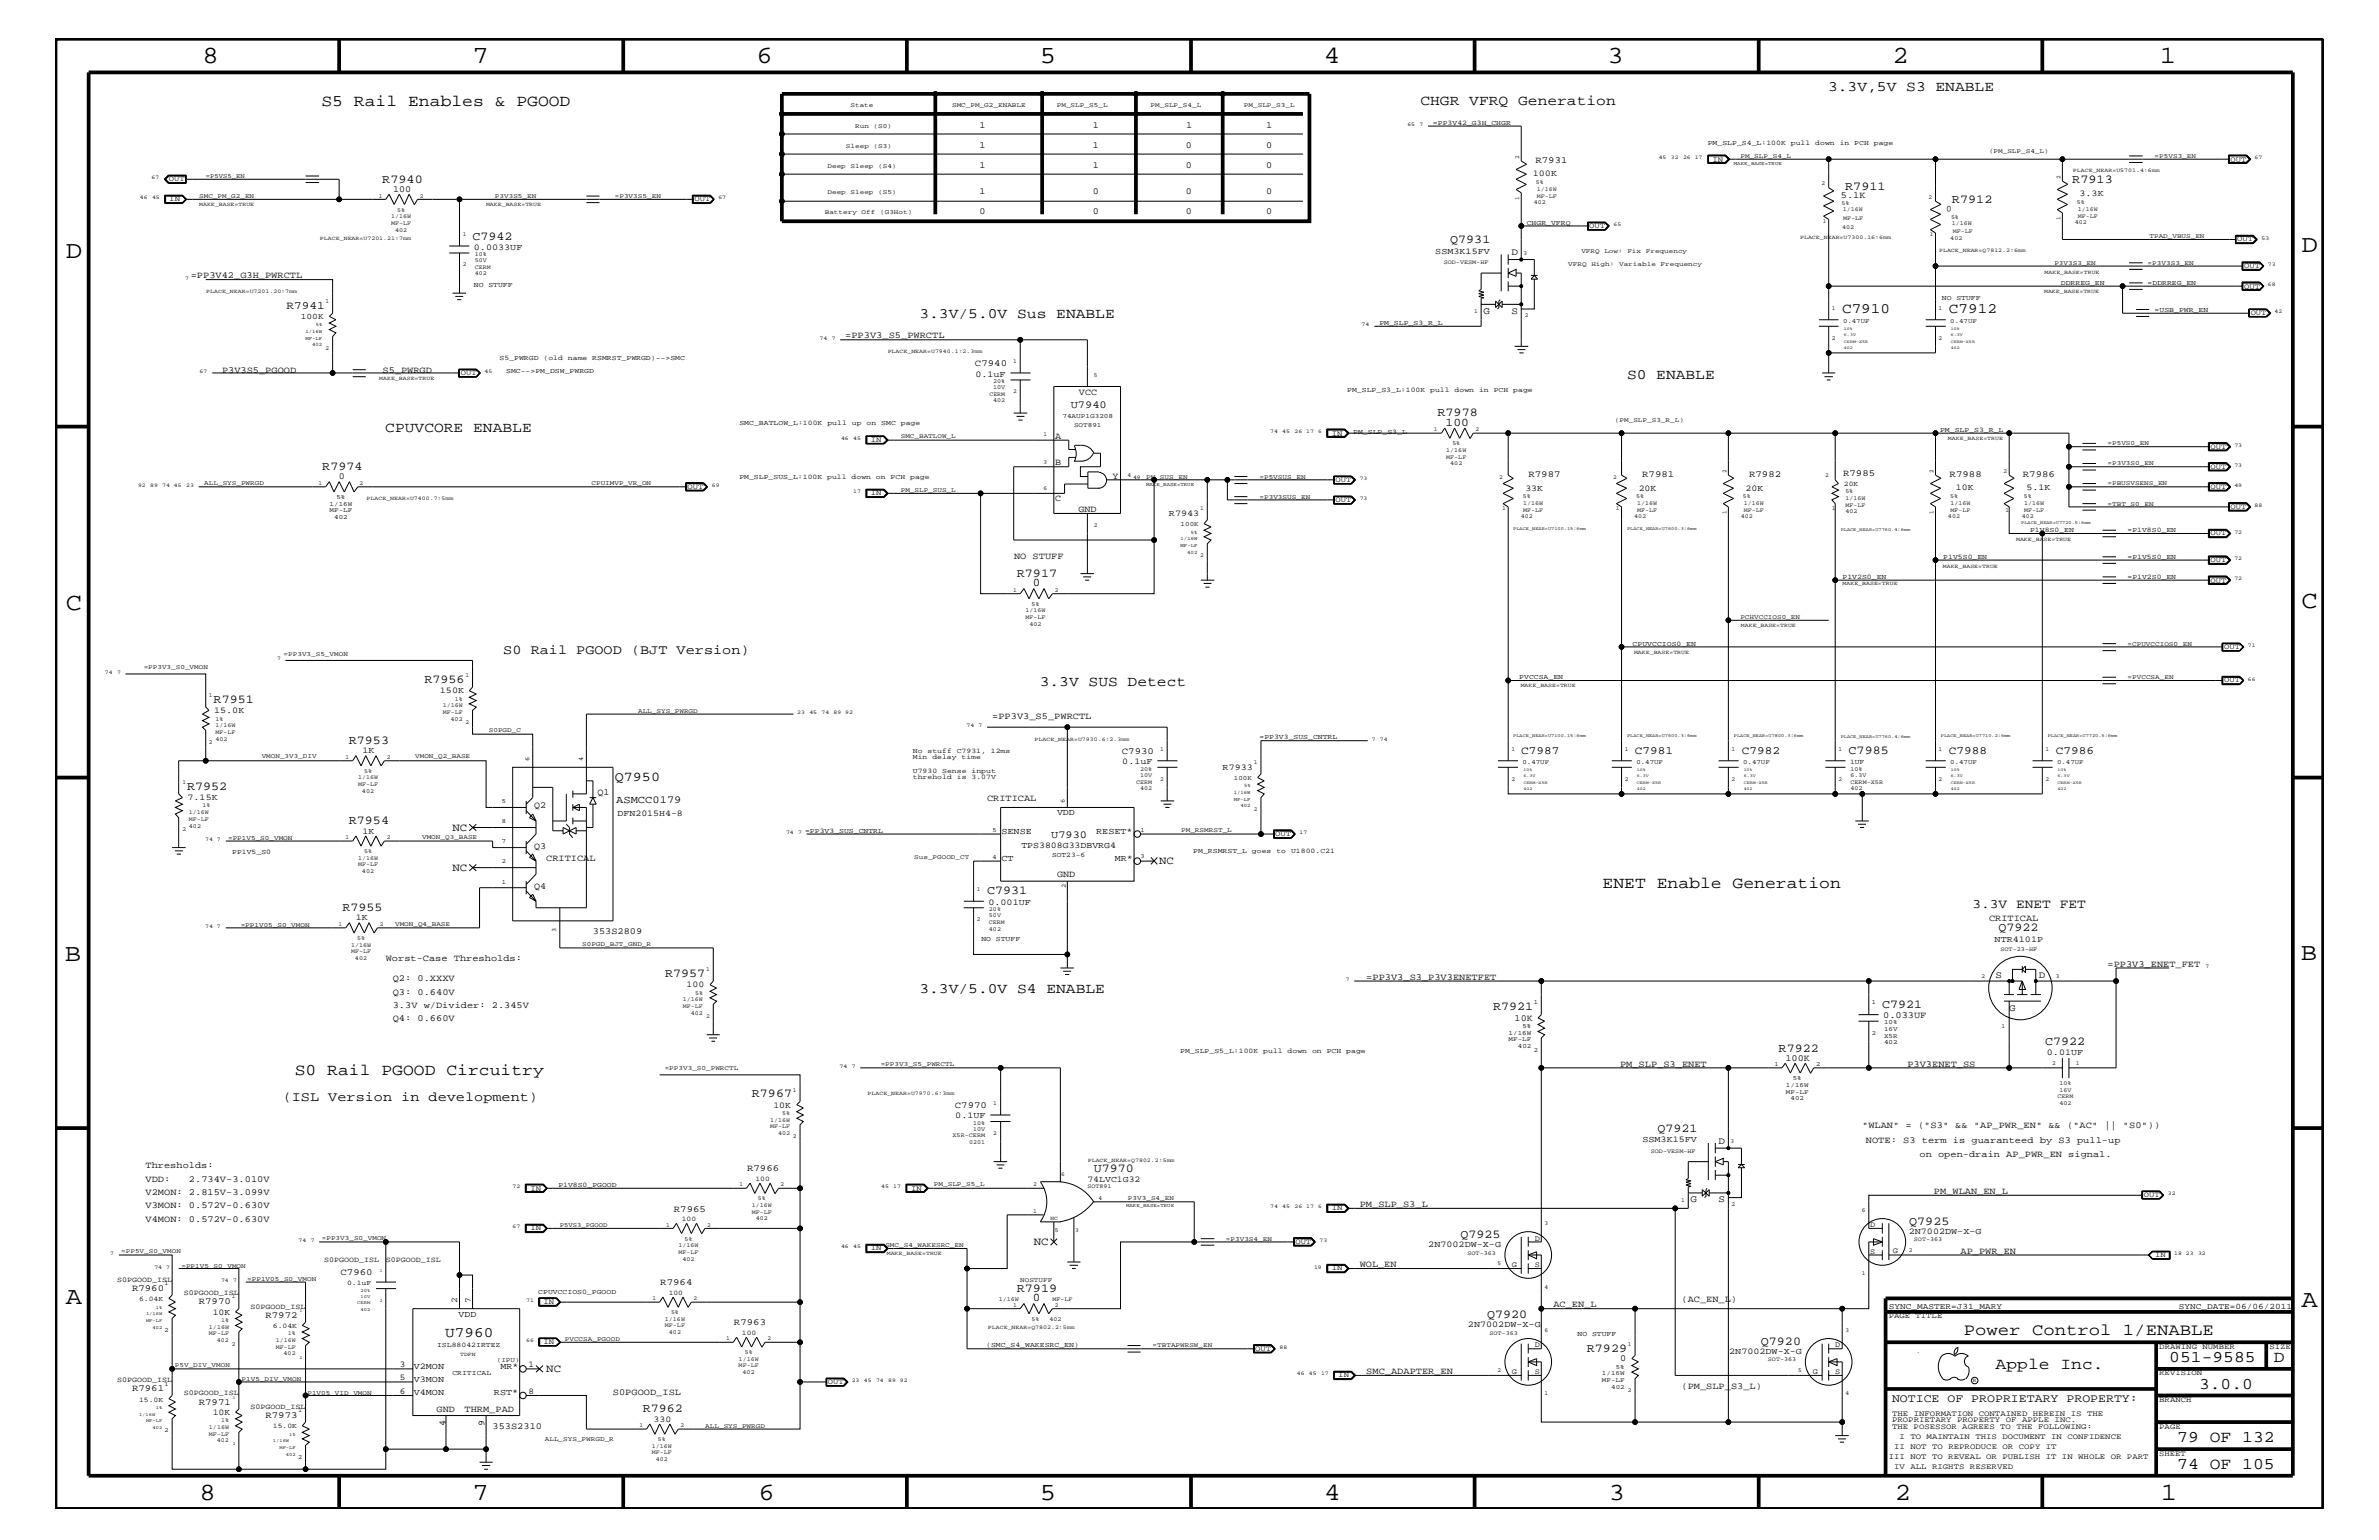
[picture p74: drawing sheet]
<svg xmlns="http://www.w3.org/2000/svg" width="432mm" height="279mm" viewBox="0 0 432 279" stroke-linecap="round" stroke-linejoin="round" font-family="sans-serif">
<defs><g id="words">
<g font-size="4.5">
<text x="36.7" y="11.5">8</text>
<text x="85.8" y="11.5">7</text>
<text x="137.3" y="11.5">6</text>
<text x="188.7" y="11.5">5</text>
<text x="240.3" y="11.5">4</text>
<text x="291.8" y="11.5">3</text>
<text x="343.5" y="11.5">2</text>
<text x="392" y="11.5">1</text>
<text x="11.9" y="46.8">D</text>
<text x="417.7" y="45.7">D</text>
<text x="11.9" y="110.6">C</text>
<text x="417.8" y="110.3">C</text>
<text x="11.8" y="174.3">B</text>
<text x="417.6" y="174.2">B</text>
<text x="11.9" y="236.7">A</text>
<text x="417.8" y="237.1">A</text>
<text x="36.2" y="272.1">8</text>
<text x="85.8" y="272.1">7</text>
<text x="137.7" y="272.1">6</text>
<text x="188.7" y="272.1">5</text>
<text x="240.4" y="272.1">4</text>
<text x="292" y="272.1">3</text>
<text x="343.9" y="272.1">2</text>
<text x="392.2" y="272.1">1</text>
</g>
<g font-size="3">
<text x="58.3" y="19.2">S5 Rail Enables &amp; PGOOD</text>
<text x="290.9" y="161.1">ENET Enable Generation</text>
<text x="53.5" y="195">S0 Rail PGOOD Circuitry</text>
<text x="356.4" y="242.3">Power Control 1/ENABLE</text>
<text x="362.2" y="248.4">Apple Inc.</text>
<text x="393.7" y="247.1">051-9585</text>
<text x="399.2" y="252">3.0.0</text>
<text x="412.7" y="247.1">D</text>
<text x="395.2" y="261.6">79 OF 132</text>
<text x="395.2" y="266.6">74 OF 105</text>
</g>
<g font-size="2.6">
<text x="331.8" y="16.5">3.3V,5V S3 ENABLE</text>
<text x="257.8" y="19">CHGR VFRQ Generation</text>
<text x="166.9" y="57.8">3.3V/5.0V Sus ENABLE</text>
<text x="334.3" y="56.8">C7910</text>
<text x="353.7" y="56.8">C7912</text>
<text x="295.3" y="68.7">S0 ENABLE</text>
<text x="69.9" y="78.3">CPUVCORE ENABLE</text>
<text x="188.7" y="124.4">3.3V SUS Detect</text>
<text x="166.9" y="180.2">3.3V/5.0V S4 ENABLE</text>
<text x="80.8" y="242.5">U7960</text>
</g>
<g font-size="2.5">
<text x="91.4" y="118.6">S0 Rail PGOOD (BJT Version)</text>
<text x="111.6" y="141.8">Q7950</text>
<text x="51.3" y="199.8">(ISL Version in development)</text>
</g>
<text font-size="2.4" x="358" y="164.7">3.3V ENET FET</text>
<g font-size="2.2">
<text x="69.4" y="33.1">R7940</text>
<text x="334.9" y="34.4">R7911</text>
<text x="376.1" y="33.1">R7913</text>
<text x="354.3" y="36.8">R7912</text>
<text x="85.8" y="43.5">C7942</text>
<text x="263.2" y="44.1">Q7931</text>
<text x="260.9" y="75.6">R7978</text>
<text x="58.5" y="85.3">R7974</text>
<text x="184.5" y="104.7">R7917</text>
<text x="77" y="124">R7956</text>
<text x="38.8" y="127.6">R7951</text>
<text x="63.3" y="135">R7953</text>
<text x="335.5" y="136.8">C7985</text>
<text x="34" y="143.4">R7952</text>
<text x="63.3" y="149.5">R7954</text>
<text x="62.1" y="165.3">R7955</text>
<text x="179.2" y="162.2">C7931</text>
<text x="362.7" y="168.9">Q7922</text>
<text x="120.7" y="177.3">R7957</text>
<text x="271" y="183.3">R7921</text>
<text x="341.6" y="182.9">C7921</text>
<text x="322.8" y="190.8">R7922</text>
<text x="371.2" y="189.5">C7922</text>
<text x="136.5" y="199.1">R7967</text>
<text x="300.8" y="205.3">Q7921</text>
<text x="198.5" y="212.7">U7970</text>
<text x="265.1" y="224.6">Q7925</text>
<text x="346.5" y="222.2">Q7925</text>
<text x="184.5" y="234.4">R7919</text>
<text x="269.9" y="239.1">Q7920</text>
<text x="288" y="245.2">R7929</text>
<text x="319.6" y="244">Q7920</text>
<text x="116.7" y="256.2">R7962</text>
</g>
<g font-size="2.1">
<text x="262.4" y="77.3">100</text>
<text x="187.5" y="106.4">0</text>
<text x="187.5" y="236.1">0</text>
<text x="343.4" y="254.4">NOTICE OF PROPRIETARY PROPERTY:</text>
</g>
<g font-size="2">
<text x="52" y="56.1">R7941</text>
<text x="276.1" y="136.8">C7987</text>
<text x="296.8" y="136.8">C7981</text>
<text x="316.1" y="136.8">C7982</text>
<text x="353.7" y="136.8">C7988</text>
<text x="373.1" y="136.8">C7986</text>
<text x="82.1" y="150.7">NC</text>
<text x="82.1" y="158">NC</text>
<text x="210.4" y="156.8">NC</text>
<text x="187.6" y="225.9">NC</text>
<text x="99.1" y="248.9">NC</text>
</g>
<g font-size="1.9">
<text x="194.4" y="74.1">U7940</text>
<text x="111.8" y="145.7">ASMCC0179</text>
<text x="190.8" y="152">U7930</text>
</g>
<g font-size="1.8">
<text x="274.3" y="46.3">D</text>
<text x="269.2" y="56.9">G</text>
<text x="274.3" y="56.9">S</text>
<text x="362.2" y="177.4">S</text>
<text x="370.1" y="177.4">D</text>
<text x="364.7" y="183.5">G</text>
<text x="311.9" y="207.6">D</text>
<text x="306.8" y="218.1">G</text>
<text x="311.9" y="218.1">S</text>
</g>
<g font-size="1.7">
<text x="177.8" y="23.1">1</text>
<text x="198.3" y="23.1">1</text>
<text x="215.3" y="23.1">1</text>
<text x="229.8" y="23.1">1</text>
<text x="177.8" y="26.8">1</text>
<text x="198.3" y="26.8">1</text>
<text x="215.3" y="26.8">0</text>
<text x="229.8" y="26.8">0</text>
<text x="278.7" y="29.5">R7931</text>
<text x="71.3" y="34.8">100</text>
<text x="177.8" y="30.4">1</text>
<text x="177.8" y="35.2">1</text>
<text x="198.3" y="35.2">0</text>
<text x="198.3" y="30.4">1</text>
<text x="215.3" y="30.4">0</text>
<text x="215.3" y="35.2">0</text>
<text x="229.8" y="30.4">0</text>
<text x="229.8" y="35.2">0</text>
<text x="334.1" y="35.9">5.1K</text>
<text x="177.8" y="38.9">0</text>
<text x="198.3" y="38.9">0</text>
<text x="215.3" y="38.9">0</text>
<text x="229.8" y="38.9">0</text>
<text x="34.6" y="50.5">=PP3V42_G3H_PWRCTL</text>
<text x="153.4" y="61.4">=PP3V3_S5_PWRCTL</text>
<text x="40.3" y="67.6">P3V3S5_PGOOD</text>
<text x="69.4" y="67.6">S5_PWRGD</text>
<text x="177" y="66.5">C7940</text>
<text x="195.8" y="71.7">VCC</text>
<text x="191.5" y="79.6">A</text>
<text x="61.5" y="87">0</text>
<text x="191.5" y="84.4">B</text>
<text x="201.9" y="87">Y</text>
<text x="277.4" y="86.5">R7987</text>
<text x="298.1" y="86.5">R7981</text>
<text x="317.5" y="86.5">R7982</text>
<text x="334.5" y="86.4">R7985</text>
<text x="353.9" y="86.5">R7988</text>
<text x="367.2" y="86.5">R7986</text>
<text x="191.5" y="91">C</text>
<text x="195.7" y="92.8">GND</text>
<text x="184.1" y="101.5">NO STUFF</text>
<text x="180.1" y="130.5">=PP3V3_S5_PWRCTL</text>
<text x="203.6" y="136.8">C7930</text>
<text x="96.9" y="146.7">Q2</text>
<text x="108.5" y="144.3">Q1</text>
<text x="179.2" y="145.3">CRITICAL</text>
<text x="96.9" y="154">Q3</text>
<text x="96.9" y="161.3">Q4</text>
<text x="99.1" y="156.2">CRITICAL</text>
<text x="191.9" y="159">GND</text>
<text x="361" y="167.1">CRITICAL</text>
<text x="107.6" y="169.5">353S2809</text>
<text x="70" y="174.4">Worst-Case Thresholds:</text>
<text x="71.3" y="178">Q2: 0.XXXV</text>
<text x="248" y="177.7">=PP3V3_S3_P3V3ENETFET</text>
<text x="382.5" y="175.4">=PP3V3_ENET_FET</text>
<text x="71.3" y="182.9">3.3V w/Divider: 2.345V</text>
<text x="71.3" y="180.5">Q3: 0.640V</text>
<text x="71.3" y="185.3">Q4: 0.660V</text>
<text x="274.9" y="185.2">10K</text>
<text x="341.8" y="184.7">0.033UF</text>
<text x="294" y="193.6">PM_SLP_S3_ENET</text>
<text x="324.1" y="192.5">100K</text>
<text x="346.2" y="193.6">P3V3ENET_SS</text>
<text x="173.3" y="201">C7970</text>
<text x="338" y="204.7">&quot;WLAN&quot; = (&quot;S3&quot; &amp;&amp; &quot;AP_PWR_EN&quot; &amp;&amp; (&quot;AC&quot; || &quot;S0&quot;))</text>
<text x="338.7" y="207.4">NOTE: S3 term is guaranteed by S3 pull-up</text>
<text x="348.4" y="209.8">on open-drain AP_PWR_EN signal.</text>
<text x="26.4" y="211.9">Thresholds:</text>
<text x="26.4" y="214.4">VDD:</text>
<text x="34.3" y="214.4">2.734V-3.010V</text>
<text x="135.6" y="212.5">R7966</text>
<text x="26.4" y="219.2">V3MON: 0.572V-0.630V</text>
<text x="26.4" y="221.7">V4MON: 0.572V-0.630V</text>
<text x="26.4" y="216.9">V2MON: 2.815V-3.099V</text>
<text x="122.3" y="219.8">R7965</text>
<text x="246.8" y="219">PM_SLP_S3_L</text>
<text x="351" y="216.6">PM_WLAN_EN_L</text>
<text x="355.9" y="227.5">AP_PWR_EN</text>
<text x="61.8" y="231.3">C7960</text>
<text x="119.8" y="233.2">R7964</text>
<text x="246.8" y="229.9">WOL_EN</text>
<text x="24" y="234.3">R7960</text>
<text x="36.1" y="236.7">R7970</text>
<text x="48.2" y="239.1">R7972</text>
<text x="281.9" y="237.2">AC_EN_L</text>
<text x="305.2" y="236.2">(AC_EN_L)</text>
<text x="133.2" y="240.5">R7963</text>
<text x="248" y="249.3">SMC_ADAPTER_EN</text>
<text x="294" y="247">0</text>
<text x="305.2" y="252">(PM_SLP_S3_L)</text>
<text x="24" y="252.4">R7961</text>
<text x="36.1" y="254.9">R7971</text>
<text x="48.2" y="257.3">R7973</text>
<text x="79.2" y="256.2">GND</text>
<text x="84.3" y="256.2">THRM_PAD</text>
<text x="111.3" y="253.2">S0PGOOD_ISL</text>
<text x="80.9" y="258.7" transform="rotate(-90 80.9 258.7)">4</text>
<text x="88" y="258.7" transform="rotate(-90 88 258.7)">9</text>
<text x="89.4" y="259.3">353S2310</text>
</g>
<g font-size="1.6">
<text x="278.2" y="31.9">100K</text>
<text x="377.4" y="35.5">3.3K</text>
<text x="354.2" y="37.4" transform="rotate(-180 354.2 37.4)">0</text>
<text x="86" y="45.3">0.0033UF</text>
<text x="260.5" y="46">SSM3K15FV</text>
<text x="177" y="68.4">0.1uF</text>
<text x="276.9" y="89">33K</text>
<text x="297.4" y="89">20K</text>
<text x="316.8" y="89">20K</text>
<text x="355" y="88.8">10K</text>
<text x="367.8" y="88.8">5.1K</text>
<text x="212.2" y="93.7">R7943</text>
<text x="79.8" y="125.8">150K</text>
<text x="38.9" y="129.4">15.0K</text>
<text x="65.8" y="136.7">1K</text>
<text x="203.7" y="138.6">0.1uF</text>
<text x="221.9" y="139.7">R7933</text>
<text x="34" y="145.1">7.15K</text>
<text x="112.1" y="148.1">DFN2015H4-8</text>
<text x="191.9" y="147.9">VDD</text>
<text x="65.8" y="151.2">1K</text>
<text x="181.8" y="151.3">SENSE</text>
<text x="185.4" y="153.9">TPS3808G33DBVRG4</text>
<text x="199" y="151.3">RESET*</text>
<text x="181.8" y="156.2">CT</text>
<text x="202.4" y="156.2">MR*</text>
<text x="64.6" y="167">1K</text>
<text x="179.4" y="164.1">0.001UF</text>
<text x="362" y="170.9">NTR4101P</text>
<text x="124.6" y="179.1">100</text>
<text x="371.5" y="191.4">0.01UF</text>
<text x="140.4" y="200.9">10K</text>
<text x="173.4" y="202.9">0.1UF</text>
<text x="298.1" y="207.2">SSM3K15FV</text>
<text x="197.4" y="214.4">74LVC1G32</text>
<text x="259.2" y="226.3">2N7002DW-X-G</text>
<text x="346.5" y="223.9">2N7002DW-X-G</text>
<text x="38.6" y="238.5">10K</text>
<text x="83" y="236.4" transform="rotate(-90 83 236.4)">2</text>
<text x="83.2" y="238.9">VDD</text>
<text x="85.4" y="236.4" transform="rotate(-90 85.4 236.4)">7</text>
<text x="266.4" y="240.8">2N7002DW-X-G</text>
<text x="313.9" y="245.6">2N7002DW-X-G</text>
<text x="72.6" y="248">3</text>
<text x="72.6" y="250.4">5</text>
<text x="75.1" y="250.7">V3MON</text>
<text x="75.1" y="248.4">V2MON</text>
<text x="90.8" y="248.4">MR*</text>
<text x="95.9" y="248">1</text>
<text x="38.6" y="256.7">10K</text>
<text x="72.6" y="252.8">6</text>
<text x="75.1" y="253.2">V4MON</text>
<text x="89.7" y="253.2">RST*</text>
<text x="95.9" y="252.8">8</text>
<text x="118.6" y="257.9">330</text>
</g>
<g font-size="1.5">
<text x="54.6" y="57.9">100K</text>
<text x="342.8" y="237.4">SYNC_MASTER=J31_MARY</text>
<text x="395.5" y="237.4">SYNC_DATE=06/06/2011</text>
</g>
<g font-size="1.4">
<text x="310.8" y="29.3">IN</text>
<text x="404.9" y="29.3">OUT</text>
<text x="30.6" y="32.9">OUT</text>
<text x="30.7" y="36.5">IN</text>
<text x="126.1" y="36.5">OUT</text>
<text x="288.5" y="41.4">OUT</text>
<text x="406.1" y="43.8">OUT</text>
<text x="407.3" y="52.4">OUT</text>
<text x="407.3" y="48.7">OUT</text>
<text x="408.5" y="57.2">OUT</text>
<text x="83.7" y="68.1">OUT</text>
<text x="158.1" y="80.2">IN</text>
<text x="241.7" y="79">IN</text>
<text x="401.2" y="81.4">OUT</text>
<text x="124.8" y="88.7">OUT</text>
<text x="158.1" y="89.9">IN</text>
<text x="242.4" y="87.5">OUT</text>
<text x="401.2" y="85">OUT</text>
<text x="401.2" y="88.7">OUT</text>
<text x="242.4" y="91.1">OUT</text>
<text x="404.9" y="92.3">OUT</text>
<text x="401.2" y="97.1">OUT</text>
<text x="401.2" y="105.7">OUT</text>
<text x="401.2" y="102.1">OUT</text>
<text x="403.7" y="117.8">OUT</text>
<text x="403.7" y="123.8">OUT</text>
<text x="231.5" y="151.8">OUT</text>
<text x="96.3" y="216">IN</text>
<text x="165.4" y="216">IN</text>
<text x="241.7" y="219.6">IN</text>
<text x="389.1" y="217.2">OUT</text>
<text x="96.3" y="223.2">IN</text>
<text x="158.1" y="226.9">IN</text>
<text x="235.1" y="225.7">OUT</text>
<text x="278.6" y="225.1">D</text>
<text x="339.4" y="222.6">D</text>
<text x="339.4" y="227.5">S</text>
<text x="343.6" y="227.4">G</text>
<text x="21.3" y="232.6">S0PGOOD_ISL</text>
<text x="58.8" y="229">S0PGOOD_ISL</text>
<text x="70" y="229">S0PGOOD_ISL</text>
<text x="241.7" y="230.5">IN</text>
<text x="274.4" y="229.8">G</text>
<text x="278.6" y="229.9">S</text>
<text x="391.2" y="228.1">IN</text>
<text x="33.4" y="235">S0PGOOD_ISL</text>
<text x="45.5" y="237.4">S0PGOOD_ISL</text>
<text x="98.6" y="236.6">IN</text>
<text x="342.8" y="239.2">PAGE TITLE</text>
<text x="98.6" y="243.9">IN</text>
<text x="227.8" y="245.1">OUT</text>
<text x="278.6" y="244.5">D</text>
<text x="333.1" y="244.5">D</text>
<text x="391.9" y="244.7">DRAWING NUMBER</text>
<text x="411.9" y="244.7">SIZE</text>
<text x="21.3" y="250.7">S0PGOOD_ISL</text>
<text x="150.3" y="251.1">OUT</text>
<text x="242.9" y="249.9">IN</text>
<text x="274.4" y="249.2">G</text>
<text x="278.6" y="249.3">S</text>
<text x="329" y="249.2">G</text>
<text x="333.1" y="249.3">S</text>
<text x="391.9" y="249.5">REVISION</text>
<text x="33.4" y="253.2">S0PGOOD_ISL</text>
<text x="45.5" y="255.6">S0PGOOD_ISL</text>
<text x="343.4" y="256.8">THE INFORMATION CONTAINED HEREIN IS THE</text>
<text x="391.9" y="254.4">BRANCH</text>
<text x="343.4" y="259.3">THE POSESSOR AGREES TO THE FOLLOWING:</text>
<text x="343.4" y="258">PROPRIETARY PROPERTY OF APPLE INC.</text>
<text x="343.8" y="262.9">II NOT TO REPRODUCE OR COPY IT</text>
<text x="344.8" y="261.1">I TO MAINTAIN THIS DOCUMENT IN CONFIDENCE</text>
<text x="391.9" y="259.3">PAGE</text>
<text x="342.8" y="264.7">III NOT TO REVEAL OR PUBLISH IT IN WHOLE OR PART</text>
<text x="343.8" y="266.6">IV ALL RIGHTS RESERVED</text>
<text x="391.9" y="264.1">SHEET</text>
</g>
<g font-size="1.3">
<text x="260.1" y="22.6">=PP3V42_G3H_CHGR</text>
<text x="310" y="26.3">PM_SLP_S4_L:100K pull down in PCH page</text>
<text x="277.1" y="40.8">CHGR_VFRQ</text>
<text x="86" y="52">NO STUFF</text>
<text x="374.1" y="51.7">DDRREG_EN</text>
<text x="389.8" y="51.7">=DDRREG_EN</text>
<text x="250.4" y="59">PM_SLP_S3_R_L</text>
<text x="352.5" y="54.4">NO STUFF</text>
<text x="391.1" y="56.6">=USB_PWR_EN</text>
<text x="90.7" y="65.3">S5_PWRGD (old name RSMRST_PWRGD)--&gt;SMC</text>
<text x="91.9" y="67.7">SMC--&gt;PM_DSW_PWRGD</text>
<text x="244.5" y="71.1">PM_SLP_S3_L:100K pull down in PCH page</text>
<text x="134.2" y="77.2">SMC_BATLOW_L:100K pull up on SMC page</text>
<text x="245.6" y="78.8">PM_SLP_S3_L</text>
<text x="352.1" y="78.4">PM_SLP_S3_R_L</text>
<text x="134.2" y="86.9">PM_SLP_SUS_L:100K pull down on PCH page</text>
<text x="334.7" y="88.2">20K</text>
<text x="352.7" y="101.4">P1V5S0_EN</text>
<text x="368.5" y="96.5">P1V8S0_EN</text>
<text x="386.2" y="101.4">=P1V5S0_EN</text>
<text x="386.2" y="96.5">=P1V8S0_EN</text>
<text x="334.4" y="105">P1V2S0_EN</text>
<text x="386.2" y="105">=P1V2S0_EN</text>
<text x="296.3" y="117.2">CPUVCCIOS0_EN</text>
<text x="275.8" y="123.2">PVCCSA_EN</text>
<text x="165.7" y="136.6">No stuff C7931, 12ms</text>
<text x="165.7" y="137.8">Min delay time</text>
<text x="228.6" y="134.1">=PP3V3_SUS_CNTRL</text>
<text x="165.7" y="141.4">threhold is 3.07V</text>
<text x="165.7" y="140.2">U7930 Sense input</text>
<text x="335.8" y="138.6">1UF</text>
<text x="42.2" y="155">PP1V5_S0</text>
<text x="146.1" y="151.1">=PP3V3_SUS_CNTRL</text>
<text x="191" y="155.5">SOT23-6</text>
<text x="216.6" y="154.7">PM_RSMRST_L goes to U1800.C21</text>
<text x="178.1" y="170.8">NO STUFF</text>
<text x="214.2" y="191.1">PM_SLP_S5_L:100K pull down on PCH page</text>
<text x="101.3" y="215.3">P1V8S0_PGOOD</text>
<text x="137.1" y="214.2">100</text>
<text x="123.7" y="221.5">100</text>
<text x="63" y="233.2">0.1uF</text>
<text x="25.2" y="236.1">6.04K</text>
<text x="97.7" y="234.7">CPUVCCIOS0_PGOOD</text>
<text x="121.4" y="234.9">100</text>
<text x="49.5" y="240.9">6.04K</text>
<text x="79.3" y="244.4">ISL88042IRTEZ</text>
<text x="134.7" y="242.2">100</text>
<text x="179" y="244.5">(SMC_S4_WAKESRC_EN)</text>
<text x="286.3" y="242.3">NO STUFF</text>
<text x="82.1" y="249.5">CRITICAL</text>
<text x="25.2" y="254.3">15.0K</text>
<text x="49.5" y="259.1">15.0K</text>
</g>
<g font-size="1.2">
<text x="154.4" y="19.5">State</text>
<text x="155.2" y="23.1">Run</text>
<text x="158.5" y="23.1">(S0)</text>
<text x="172.8" y="19.5">SMC_PM_G2_ENABLE</text>
<text x="191.8" y="19.5">PM_SLP_S5_L</text>
<text x="208.8" y="19.5">PM_SLP_S4_L</text>
<text x="225.8" y="19.5">PM_SLP_S3_L</text>
<text x="153.5" y="26.8">Sleep</text>
<text x="158.5" y="26.8">(S3)</text>
<text x="315.9" y="28.6">PM_SLP_S4_L</text>
<text x="361" y="27.7">(PM_SLP_S4_L)</text>
<text x="391.1" y="28.6">=P5VS3_EN</text>
<text x="36.2" y="35.8">SMC_PM_G2_EN</text>
<text x="37.3" y="32.3">=P5VS5_EN</text>
<text x="89.8" y="35.9">P3V3S5_EN</text>
<text x="111.6" y="35.9">=P3V3S5_EN</text>
<text x="150.2" y="30.4">Deep</text>
<text x="150.2" y="35.2">Deep</text>
<text x="154.4" y="30.4">Sleep</text>
<text x="154.4" y="35.2">Sleep</text>
<text x="159.4" y="30.4">(S4)</text>
<text x="159.4" y="35.2">(S5)</text>
<text x="149.7" y="38.9">Battery</text>
<text x="156.4" y="38.9">Off</text>
<text x="159.7" y="38.9">(G3Hot)</text>
<text x="287" y="45.9">VFRQ</text>
<text x="291.2" y="45.9">Low:</text>
<text x="295.4" y="45.9">Fix</text>
<text x="298.7" y="45.9">Frequency</text>
<text x="390.1" y="43.1">TPAD_VBUS_EN</text>
<text x="284.6" y="48.3">VFRQ</text>
<text x="288.8" y="48.3">High:</text>
<text x="293.9" y="48.3">Variable</text>
<text x="301.4" y="48.3">Frequency</text>
<text x="372.9" y="48">P3V3S3_EN</text>
<text x="389.8" y="48">=P3V3S3_EN</text>
<text x="334.5" y="58.6">0.47UF</text>
<text x="354" y="58.6">0.47UF</text>
<text x="192.8" y="75.8">74AUP1G3208</text>
<text x="194.9" y="77.4">SOT891</text>
<text x="293.1" y="76.6">(PM_SLP_S3_R_L)</text>
<text x="163.5" y="79.5">SMC_BATLOW_L</text>
<text x="382.5" y="80.8">=P5VS0_EN</text>
<text x="37.1" y="88.1">ALL_SYS_PWRGD</text>
<text x="107.4" y="88.1">CPUIMVP_VR_ON</text>
<text x="163.5" y="89.2">PM_SLP_SUS_L</text>
<text x="208" y="86.9">PM_SUS_EN</text>
<text x="228.6" y="86.9">=P5VSUS_EN</text>
<text x="382.5" y="88.1">=PBUSVSENS_EN</text>
<text x="382.5" y="84.4">=P3V3S0_EN</text>
<text x="59.8" y="91.7">1/16W</text>
<text x="59.8" y="92.9">MF-LF</text>
<text x="60.7" y="94.2">402</text>
<text x="61.1" y="90.5">5%</text>
<text x="214.3" y="95.4">100K</text>
<text x="228.6" y="90.5">=P3V3SUS_EN</text>
<text x="382.5" y="91.7">=TBT_S0_EN</text>
<text x="315.9" y="112.3">PCHVCCIOS0_EN</text>
<text x="51.5" y="119">=PP3V3_S5_VMON</text>
<text x="386.2" y="117.2">=CPUVCCIOS0_EN</text>
<text x="26.1" y="121.4">=PP3V3_S0_VMON</text>
<text x="386.2" y="123.2">=PVCCSA_EN</text>
<text x="115.8" y="129.3">ALL_SYS_PWRGD</text>
<text x="47.5" y="137.6">VMON_3V3_DIV</text>
<text x="75.4" y="137.6">VMON_Q2_BASE</text>
<text x="88.7" y="132.8">S0PGD_C</text>
<text x="96.1" y="138" transform="rotate(-90 96.1 138)">6</text>
<text x="105.8" y="138" transform="rotate(-90 105.8 138)">4</text>
<text x="223.9" y="141.5">100K</text>
<text x="276.4" y="138.6">0.47UF</text>
<text x="297" y="138.6">0.47UF</text>
<text x="316.4" y="138.6">0.47UF</text>
<text x="354" y="138.6">0.47UF</text>
<text x="373.4" y="138.6">0.47UF</text>
<text x="91.1" y="145.7">5</text>
<text x="91.1" y="149.4">8</text>
<text x="193.3" y="145.7" transform="rotate(-90 193.3 145.7)">6</text>
<text x="41.4" y="152.4">=PP1V5_S0_VMON</text>
<text x="76.6" y="152.2">VMON_Q3_BASE</text>
<text x="91.1" y="153">7</text>
<text x="165.9" y="155.9">Sus_PGOOD_CT</text>
<text x="180.2" y="150.9">5</text>
<text x="180.2" y="155.8">4</text>
<text x="207" y="155.7">3</text>
<text x="207" y="150.9">1</text>
<text x="214.4" y="151">PM_RSMRST_L</text>
<text x="91.1" y="160.3">1</text>
<text x="91.1" y="156.7">2</text>
<text x="193.5" y="161.1" transform="rotate(-90 193.5 161.1)">2</text>
<text x="71.7" y="167.9">VMON_Q4_BASE</text>
<text x="43.7" y="168.2">=PP1V05_S0_VMON</text>
<text x="100.9" y="169.1" transform="rotate(-90 100.9 169.1)">3</text>
<text x="105.7" y="171.6">S0PGD_BJT_GND_R</text>
<text x="278.4" y="182.2">1</text>
<text x="339.8" y="182.2">1</text>
<text x="342" y="185.9">10%</text>
<text x="273.8" y="188.9">MF-LF</text>
<text x="273.8" y="187.7">1/16W</text>
<text x="275.5" y="190.2">402</text>
<text x="276.4" y="186.5">5%</text>
<text x="278.4" y="190.8">2</text>
<text x="339.8" y="187.7">2</text>
<text x="342" y="188.2">X5R</text>
<text x="342" y="189.4">402</text>
<text x="342" y="187">16V</text>
<text x="120.6" y="194.2">=PP3V3_S0_PWRCTL</text>
<text x="159.9" y="193.4">=PP3V3_S5_PWRCTL</text>
<text x="322.1" y="193.4">1</text>
<text x="324.1" y="197.2">1/16W</text>
<text x="325.4" y="195.9">5%</text>
<text x="329.6" y="193.4">2</text>
<text x="324.1" y="198.4">MF-LF</text>
<text x="325" y="199.6">402</text>
<text x="169.5" y="215.3">PM_SLP_S5_L</text>
<text x="204.7" y="217.7">P3V3_S4_EN</text>
<text x="22" y="227.4">=PP5V_S0_VMON</text>
<text x="58.4" y="224.9">=PP3V3_S0_VMON</text>
<text x="101.6" y="222.6">P5VS3_PGOOD</text>
<text x="160.7" y="226.3">SMC_S4_WAKESRC_EN</text>
<text x="222.5" y="225.1">=P3V3S4_EN</text>
<text x="29.9" y="233.2">1</text>
<text x="32.9" y="230">=PP1V5_S0_VMON</text>
<text x="44.9" y="232.4">=PP1V05_S0_VMON</text>
<text x="185.2" y="232.6">NOSTUFF</text>
<text x="29.9" y="241.7">2</text>
<text x="102.5" y="243.3">PVCCSA_PGOOD</text>
<text x="209.2" y="244.5">=TBTAPWRSW_EN</text>
<text x="29.9" y="251.4">1</text>
<text x="31.7" y="247.9">P5V_DIV_VMON</text>
<text x="43.9" y="250.6">P1V5_DIV_VMON</text>
<text x="90.2" y="247.1">(IPU)</text>
<text x="290.7" y="250.7">MF-LF</text>
<text x="290.7" y="249.5">1/16W</text>
<text x="292.4" y="252">402</text>
<text x="293.3" y="248.4">5%</text>
<text x="54.1" y="256.2">1</text>
<text x="55.8" y="253">P1V05_VID_VMON</text>
<text x="29.9" y="259.9">2</text>
<text x="98.9" y="261.4">ALL_SYS_PWRGD_R</text>
<text x="128" y="259">ALL_SYS_PWRGD</text>
<text x="54.1" y="264.7">2</text>
</g>
<g font-size="1.1">
<text x="275.8" y="28.8" transform="rotate(-90 275.8 28.8)">2</text>
<text x="68.7" y="35.8">1</text>
<text x="76.2" y="35.8">2</text>
<text x="278.8" y="33.4">5%</text>
<text x="278.9" y="34.7">1/16W</text>
<text x="278.9" y="35.8">MF-LF</text>
<text x="330.6" y="33.6">2</text>
<text x="374" y="32.5" transform="rotate(-90 374 32.5)">2</text>
<text x="71" y="40.8">MF-LF</text>
<text x="71" y="39.6">1/16W</text>
<text x="72.1" y="38.4">5%</text>
<text x="275.8" y="36.3" transform="rotate(-90 275.8 36.3)">1</text>
<text x="278.4" y="37">402</text>
<text x="330.9" y="40.4">1</text>
<text x="334.2" y="37.1">5%</text>
<text x="334.3" y="41.5">402</text>
<text x="334.5" y="38.3">1/16W</text>
<text x="334.6" y="39.9">MF-LF</text>
<text x="350" y="36.1">2</text>
<text x="354.1" y="39.7">5%</text>
<text x="354.3" y="40.8">1/16W</text>
<text x="374" y="39.9" transform="rotate(-90 374 39.9)">1</text>
<text x="376.6" y="40.7">402</text>
<text x="377" y="37">5%</text>
<text x="377.1" y="38.2">1/16W</text>
<text x="377.1" y="39.5">MF-LF</text>
<text x="71.7" y="42">402</text>
<text x="84" y="42.9">1</text>
<text x="86.2" y="47.6">50V</text>
<text x="86.2" y="46.5">10%</text>
<text x="262" y="47.9">SOD-VESM-HF</text>
<text x="276.5" y="46.3">3</text>
<text x="350.3" y="42.9">1</text>
<text x="354" y="43.5">402</text>
<text x="354.5" y="42.3">MF-LF</text>
<text x="84" y="48.3">2</text>
<text x="86.2" y="50">402</text>
<text x="86.2" y="48.8">CERM</text>
<text x="59.1" y="55">1</text>
<text x="267.5" y="56.8">1</text>
<text x="276.8" y="57.5">2</text>
<text x="332.5" y="56.2">1</text>
<text x="351.9" y="56.2">1</text>
<text x="59.1" y="63.4">2</text>
<text x="183.9" y="65.9">1</text>
<text x="332.5" y="61.7">2</text>
<text x="351.9" y="61.7">2</text>
<text x="179.6" y="71.8">CERM</text>
<text x="180.3" y="70.6">10V</text>
<text x="180.3" y="69.5">20%</text>
<text x="183.9" y="71.3">2</text>
<text x="198.5" y="68.4">5</text>
<text x="180.3" y="73">402</text>
<text x="189.4" y="79.2">1</text>
<text x="260.3" y="78.3">1</text>
<text x="262.5" y="83.3">MF-LF</text>
<text x="262.5" y="82">1/16W</text>
<text x="263.6" y="80.8">5%</text>
<text x="267.8" y="78.3">2</text>
<text x="57.8" y="88">1</text>
<text x="65.3" y="88">2</text>
<text x="189.4" y="84.1">3</text>
<text x="189.4" y="88.9">6</text>
<text x="204.6" y="86.5">4</text>
<text x="263.2" y="84.4">402</text>
<text x="272.1" y="87">2</text>
<text x="292.8" y="87">2</text>
<text x="313.4" y="85.8" transform="rotate(-90 313.4 85.8)">2</text>
<text x="331.3" y="86.5">2</text>
<text x="334.9" y="89.5">5%</text>
<text x="350.9" y="85.8" transform="rotate(-90 350.9 85.8)">2</text>
<text x="363.6" y="85.8">2</text>
<text x="198.5" y="95.6">2</text>
<text x="217.8" y="92.6">1</text>
<text x="272.6" y="92.6">1</text>
<text x="276" y="94">402</text>
<text x="276.4" y="90.4">5%</text>
<text x="276.5" y="92.8">MF-LF</text>
<text x="276.5" y="91.6">1/16W</text>
<text x="293.3" y="92.6">1</text>
<text x="296.6" y="94">402</text>
<text x="297" y="90.4">5%</text>
<text x="297.1" y="92.8">MF-LF</text>
<text x="297.1" y="91.6">1/16W</text>
<text x="313.4" y="93.2" transform="rotate(-90 313.4 93.2)">1</text>
<text x="316" y="94">402</text>
<text x="316.4" y="90.4">5%</text>
<text x="316.5" y="92.8">MF-LF</text>
<text x="316.5" y="91.6">1/16W</text>
<text x="332.5" y="92.6">1</text>
<text x="334.9" y="93.2">402</text>
<text x="334.9" y="92">MF-LF</text>
<text x="334.9" y="90.7">1/16W</text>
<text x="350.9" y="93.2" transform="rotate(-90 350.9 93.2)">1</text>
<text x="353.6" y="94">402</text>
<text x="353.9" y="90.4">5%</text>
<text x="354" y="92.8">MF-LF</text>
<text x="354" y="91.6">1/16W</text>
<text x="364" y="92.8">1</text>
<text x="366.9" y="94">402</text>
<text x="367.3" y="90.4">5%</text>
<text x="367.4" y="91.6">1/16W</text>
<text x="367.4" y="92.8">MF-LF</text>
<text x="217.8" y="101">2</text>
<text x="183.9" y="107.4">1</text>
<text x="191.4" y="107.4">2</text>
<text x="186.1" y="111.1">1/16W</text>
<text x="186.1" y="112.3">MF-LF</text>
<text x="186.9" y="113.6">402</text>
<text x="187.2" y="109.9">5%</text>
<text x="84.5" y="122.9">1</text>
<text x="37.9" y="126.5">1</text>
<text x="39.1" y="130.8">1%</text>
<text x="39.1" y="131.9">1/16W</text>
<text x="80.3" y="128.3">1/16W</text>
<text x="80.3" y="129.6">MF-LF</text>
<text x="81.8" y="130.8">402</text>
<text x="82.5" y="127.1">1%</text>
<text x="84.5" y="131.3">2</text>
<text x="37.9" y="135">2</text>
<text x="39.1" y="133.2">MF-LF</text>
<text x="39.1" y="134.4">402</text>
<text x="62.7" y="137.7">1</text>
<text x="70.2" y="137.7">2</text>
<text x="210.6" y="136.2">1</text>
<text x="274.3" y="136.2">1</text>
<text x="294.9" y="136.2">1</text>
<text x="314.3" y="136.2">1</text>
<text x="333.7" y="136.2">1</text>
<text x="351.9" y="136.2">1</text>
<text x="371.3" y="136.2">1</text>
<text x="33.1" y="142.3">1</text>
<text x="65" y="141.4">1/16W</text>
<text x="65" y="142.6">MF-LF</text>
<text x="65.7" y="143.9">402</text>
<text x="66.1" y="140.2">5%</text>
<text x="206.2" y="142.2">CERM</text>
<text x="206.9" y="143.4">402</text>
<text x="206.9" y="140.9">10V</text>
<text x="206.9" y="139.8">20%</text>
<text x="210.6" y="141.7">2</text>
<text x="227.6" y="138.6">1</text>
<text x="274.3" y="141.7">2</text>
<text x="294.9" y="141.7">2</text>
<text x="314.3" y="141.7">2</text>
<text x="333.7" y="141.7">2</text>
<text x="335.9" y="142.2">CERM-X5R</text>
<text x="335.9" y="143.4">402</text>
<text x="335.9" y="139.8">10%</text>
<text x="335.9" y="140.9">6.3V</text>
<text x="351.9" y="141.7">2</text>
<text x="371.3" y="141.7">2</text>
<text x="34.3" y="149">MF-LF</text>
<text x="34.3" y="147.7">1/16W</text>
<text x="36.7" y="146.5">1%</text>
<text x="227.6" y="147.1">2</text>
<text x="33.1" y="150.7">2</text>
<text x="34.3" y="150.1">402</text>
<text x="62.7" y="152.2">1</text>
<text x="65" y="156">1/16W</text>
<text x="66.1" y="154.7">5%</text>
<text x="70.2" y="152.2">2</text>
<text x="65" y="157.2">MF-LF</text>
<text x="65.7" y="158.4">402</text>
<text x="177.3" y="161.7">1</text>
<text x="177.3" y="167.1">2</text>
<text x="179.5" y="167.6">CERM</text>
<text x="179.5" y="166.4">50V</text>
<text x="179.5" y="165.3">20%</text>
<text x="61.5" y="168">1</text>
<text x="63.7" y="172.9">MF-LF</text>
<text x="63.7" y="171.7">1/16W</text>
<text x="64.8" y="170.5">5%</text>
<text x="68.9" y="168">2</text>
<text x="179.5" y="168.9">402</text>
<text x="363.1" y="172.6">SOT-23-HF</text>
<text x="64.4" y="174.2">402</text>
<text x="128.2" y="176.2">1</text>
<text x="359.7" y="177.4">2</text>
<text x="373.1" y="177.4">3</text>
<text x="124" y="181.6">1/16W</text>
<text x="124" y="182.9">MF-LF</text>
<text x="125.4" y="184.1">402</text>
<text x="126.2" y="180.5">5%</text>
<text x="128.2" y="184.7">2</text>
<text x="363.3" y="186.5">1</text>
<text x="372.4" y="193.2">2</text>
<text x="373.8" y="196.8">10%</text>
<text x="376.8" y="193.2">1</text>
<text x="139.8" y="203.5">1/16W</text>
<text x="142" y="202.3">5%</text>
<text x="143.9" y="198.1">1</text>
<text x="180.3" y="200.4">1</text>
<text x="373.5" y="199.2">CERM</text>
<text x="373.8" y="198.1">16V</text>
<text x="373.8" y="200.4">402</text>
<text x="139.8" y="204.7">MF-LF</text>
<text x="141.2" y="205.9">402</text>
<text x="143.9" y="206.5">2</text>
<text x="172.9" y="206.4">X5R-CERM</text>
<text x="175.9" y="207.6">0201</text>
<text x="176.6" y="204.1">10%</text>
<text x="176.6" y="205.2">10V</text>
<text x="180.3" y="205.9">2</text>
<text x="299.6" y="209.2">SOD-VESM-HF</text>
<text x="314.1" y="207.5">3</text>
<text x="134.2" y="215.3">1</text>
<text x="141.7" y="215.3">2</text>
<text x="187.5" y="215.3">2</text>
<text x="192.6" y="213.3">6</text>
<text x="197.4" y="215.6">SOT891</text>
<text x="136.4" y="220.2">MF-LF</text>
<text x="136.4" y="219">1/16W</text>
<text x="137.2" y="221.4">402</text>
<text x="137.5" y="217.8">5%</text>
<text x="187.5" y="220.1">1</text>
<text x="199.4" y="217.8">4</text>
<text x="305.1" y="218">1</text>
<text x="314.3" y="218.7">2</text>
<text x="337.9" y="219.8">6</text>
<text x="120.9" y="222.5">1</text>
<text x="123.1" y="227.5">MF-LF</text>
<text x="123.1" y="226.3">1/16W</text>
<text x="124.2" y="225.1">5%</text>
<text x="128.4" y="222.5">2</text>
<text x="191.4" y="223.5">5</text>
<text x="195.2" y="223.5">3</text>
<text x="266.4" y="227.6">SOT-363</text>
<text x="280.3" y="222.3">3</text>
<text x="346.5" y="227.1">2</text>
<text x="347.4" y="225.2">SOT-363</text>
<text x="123.9" y="228.7">402</text>
<text x="271.8" y="229.6">5</text>
<text x="280.3" y="233.8">4</text>
<text x="337.9" y="231.3">1</text>
<text x="40.1" y="239.9">1%</text>
<text x="42.1" y="235.6">1</text>
<text x="118.4" y="235.8">1</text>
<text x="120.7" y="239.6">1/16W</text>
<text x="121.8" y="238.4">5%</text>
<text x="125.9" y="235.8">2</text>
<text x="181.3" y="236">1/16W</text>
<text x="183.9" y="237.1">1</text>
<text x="187.2" y="239.6">5%</text>
<text x="190.5" y="239.6">402</text>
<text x="191" y="236">MF-LF</text>
<text x="191.4" y="237.1">2</text>
<text x="37.9" y="242.3">MF-LF</text>
<text x="37.9" y="241.1">1/16W</text>
<text x="39.4" y="243.5">402</text>
<text x="42.1" y="244.1">2</text>
<text x="50" y="243.5">1/16W</text>
<text x="50" y="244.7">MF-LF</text>
<text x="51.5" y="245.9">402</text>
<text x="52.2" y="242.3">1%</text>
<text x="120.7" y="240.8">MF-LF</text>
<text x="121.4" y="242">402</text>
<text x="131.8" y="243.1">1</text>
<text x="135.2" y="245.6">5%</text>
<text x="139.3" y="243.1">2</text>
<text x="270.3" y="242.2">SOT-363</text>
<text x="280.3" y="241.7">6</text>
<text x="295.5" y="244.1">1</text>
<text x="334.9" y="241.7">3</text>
<text x="134.1" y="246.9">1/16W</text>
<text x="134.1" y="248.1">MF-LF</text>
<text x="134.8" y="249.3">402</text>
<text x="271.8" y="248.9">2</text>
<text x="320.9" y="247">SOT-363</text>
<text x="326.4" y="248.9">5</text>
<text x="280.3" y="253.2">1</text>
<text x="295.5" y="252.6">2</text>
<text x="334.9" y="253.2">4</text>
<text x="37.9" y="260.5">MF-LF</text>
<text x="37.9" y="259.3">1/16W</text>
<text x="39.4" y="261.6">402</text>
<text x="40.1" y="258">1%</text>
<text x="116.1" y="258.9">1</text>
<text x="118.3" y="263.8">MF-LF</text>
<text x="118.3" y="262.7">1/16W</text>
<text x="119.4" y="261.4">5%</text>
<text x="123.5" y="258.9">2</text>
<text x="119" y="265">402</text>
</g>
<g font-size="1">
<text x="255.4" y="22.9">65</text>
<text x="257.6" y="22.9">7</text>
<text x="301.1" y="28.9">45</text>
<text x="303.3" y="28.9">32</text>
<text x="305.5" y="28.9">26 17</text>
<text x="409.2" y="28.9">67</text>
<text x="27.5" y="32.5">67</text>
<text x="376.3" y="31.2">PLACE_NEAR=U5701.4:6mm</text>
<text x="25.4" y="36.2">46</text>
<text x="27.6" y="36.2">45</text>
<text x="36.2" y="37.4">MAKE_BASE=TRUE</text>
<text x="88.2" y="37.4">MAKE_BASE=TRUE</text>
<text x="130.4" y="36.2">67</text>
<text x="292.9" y="41">65</text>
<text x="58.1" y="43.5">PLACE_NEAR=U7201.21:7mm</text>
<text x="326.7" y="43.4">PLACE_NEAR=U7300.16:6mm</text>
<text x="352" y="45.7">PLACE_NEAR=Q7812.2:6mm</text>
<text x="410.5" y="43.5">53</text>
<text x="33.6" y="50.7">7</text>
<text x="37.4" y="53.2">PLACE_NEAR=U7201.20:7mm</text>
<text x="371" y="53.2">MAKE_BASE=TRUE</text>
<text x="371.1" y="49.6">MAKE_BASE=TRUE</text>
<text x="411.6" y="51.9">68</text>
<text x="411.6" y="48.3">73</text>
<text x="247.1" y="59.2">74</text>
<text x="412.8" y="56.8">42</text>
<text x="148.8" y="61.7">74</text>
<text x="151" y="61.7">7</text>
<text x="161.1" y="64.1">PLACE_NEAR=U7940.1:2.3mm</text>
<text x="36.2" y="67.7">67</text>
<text x="68.8" y="68.9">MAKE_BASE=TRUE</text>
<text x="88" y="67.7">45</text>
<text x="152.7" y="79.9">46</text>
<text x="154.9" y="79.9">45</text>
<text x="230.5" y="78.6">74</text>
<text x="232.7" y="78.6">45</text>
<text x="235" y="78.6">26 17</text>
<text x="239.3" y="78.6">6</text>
<text x="353.6" y="79.9">MAKE_BASE=TRUE</text>
<text x="405.6" y="81.1">73</text>
<text x="25.1" y="88.3">92</text>
<text x="27.3" y="88.3">89</text>
<text x="29.5" y="88.3">74 45</text>
<text x="33.8" y="88.3">23</text>
<text x="129.2" y="88.3">69</text>
<text x="154.9" y="89.5">17</text>
<text x="205.7" y="86.9">49</text>
<text x="246.8" y="87.1">73</text>
<text x="405.6" y="84.7">73</text>
<text x="405.6" y="88.3">49</text>
<text x="66.5" y="90.8">PLACE_NEAR=U7400.7:5mm</text>
<text x="246.8" y="90.7">73</text>
<text x="409.2" y="92">88</text>
<text x="365.9" y="98.2">MAKE_BASE=TRUE</text>
<text x="405.6" y="96.8">72</text>
<text x="405.6" y="101.6">72</text>
<text x="334.4" y="106.1">MAKE_BASE=TRUE</text>
<text x="352.6" y="103">MAKE_BASE=TRUE</text>
<text x="405.6" y="105.3">72</text>
<text x="316" y="113.7">MAKE_BASE=TRUE</text>
<text x="50.3" y="119.8">7</text>
<text x="296.6" y="118.6">MAKE_BASE=TRUE</text>
<text x="408" y="117.4">71</text>
<text x="19" y="122.3">74</text>
<text x="21.2" y="122.3">7</text>
<text x="276" y="124.7">MAKE_BASE=TRUE</text>
<text x="408" y="123.5">66</text>
<text x="144.7" y="129.6">23</text>
<text x="146.9" y="129.6">45</text>
<text x="149.1" y="129.6">74</text>
<text x="151.3" y="129.6">89 92</text>
<text x="175.4" y="131.9">74</text>
<text x="177.6" y="131.9">7</text>
<text x="187.8" y="134.4">PLACE_NEAR=U7930.6:2.3mm</text>
<text x="249" y="134.4">7</text>
<text x="250.4" y="134.4">74</text>
<text x="37.3" y="152.6">74 7</text>
<text x="142.7" y="151.3">74</text>
<text x="144.9" y="151.3">7</text>
<text x="235.9" y="151.3">17</text>
<text x="37.3" y="168.3">74 7</text>
<text x="244.3" y="178">7</text>
<text x="400.3" y="175.6">7</text>
<text x="152.4" y="193.7">74</text>
<text x="154.6" y="193.7">7</text>
<text x="157.5" y="198.7">PLACE_NEAR=U7970.6:3mm</text>
<text x="93" y="215.6">72</text>
<text x="159.9" y="215.6">45</text>
<text x="162.1" y="215.6">17</text>
<text x="197.4" y="210.8">PLACE_NEAR=Q7802.2:5mm</text>
<text x="190.7" y="221.3">NC</text>
<text x="230.5" y="219.2">74</text>
<text x="232.7" y="219.2">45</text>
<text x="235" y="219.2">26 17</text>
<text x="239.3" y="219.2">6</text>
<text x="393.5" y="216.9">32</text>
<text x="20" y="227.7">7</text>
<text x="54.2" y="225.3">74</text>
<text x="56.4" y="225.3">7</text>
<text x="93" y="222.9">67</text>
<text x="152.7" y="226.5">46</text>
<text x="154.9" y="226.5">45</text>
<text x="161" y="227.7">MAKE_BASE=TRUE</text>
<text x="239.5" y="225.3">73</text>
<text x="394.6" y="227.7">18 23</text>
<text x="399" y="227.7">32</text>
<text x="28" y="230.2">74 7</text>
<text x="40.1" y="232.6">74</text>
<text x="42.3" y="232.6">7</text>
<text x="238.5" y="230.2">19</text>
<text x="95.5" y="236.2">71</text>
<text x="95.5" y="243.5">66</text>
<text x="179.3" y="241.1">PLACE_NEAR=Q7802.2:5mm</text>
<text x="232.2" y="244.7">88</text>
<text x="83.5" y="246.1">TDFN</text>
<text x="154.6" y="250.7">23</text>
<text x="156.8" y="250.7">45</text>
<text x="159" y="250.7">74</text>
<text x="161.2" y="250.7">89 92</text>
<text x="235.4" y="249.5">46</text>
<text x="237.6" y="249.5">45</text>
<text x="239.8" y="249.5">17</text>
<text x="358.1" y="250.7">R</text>
</g>
<g font-size=".9">
<text x="314.7" y="30">MAKE_BASE=TRUE</text>
<text x="57.3" y="59.2">5%</text>
<text x="55.5" y="60.4">1/16W</text>
<text x="55.5" y="61.7">MF-LF</text>
<text x="56.6" y="62.9">402</text>
<text x="208" y="88.2">MAKE_BASE=TRUE</text>
<text x="214.3" y="98">1/16W</text>
<text x="214.3" y="99.3">MF-LF</text>
<text x="215.5" y="100.4">402</text>
<text x="216.2" y="96.8">5%</text>
<text x="225.8" y="142.9">5%</text>
<text x="223.9" y="145.3">MF-LF</text>
<text x="223.9" y="144">1/16W</text>
<text x="225.1" y="146.5">402</text>
<text x="204.4" y="219.1">MAKE_BASE=TRUE</text>
</g>
<g font-size=".8">
<text x="334.7" y="59.8">10%</text>
<text x="354.1" y="59.8">10%</text>
<text x="334.7" y="63.4">402</text>
<text x="334.7" y="60.9">6.3V</text>
<text x="334.7" y="62.2">CERM-X5R</text>
<text x="354.1" y="62.2">CERM-X5R</text>
<text x="354.1" y="60.9">6.3V</text>
<text x="354.1" y="63.4">402</text>
<text x="366.9" y="95">PLACE_NEAR=U7720.5:6mm</text>
<text x="274.7" y="96.2">PLACE_NEAR=U7100.15:6mm</text>
<text x="295.3" y="96.2">PLACE_NEAR=U7600.3:6mm</text>
<text x="334.1" y="96.4">PLACE_NEAR=U7760.4:6mm</text>
<text x="274.7" y="133.8">PLACE_NEAR=U7100.15:6mm</text>
<text x="295.3" y="133.8">PLACE_NEAR=U7600.3:6mm</text>
<text x="314.7" y="133.8">PLACE_NEAR=U7800.3:6mm</text>
<text x="334.1" y="134">PLACE_NEAR=U7760.4:6mm</text>
<text x="352.3" y="133.8">PLACE_NEAR=U7710.2:6mm</text>
<text x="371.7" y="133.8">PLACE_NEAR=U7720.5:6mm</text>
<text x="276.5" y="143.4">402</text>
<text x="276.5" y="139.8">10%</text>
<text x="276.5" y="140.9">6.3V</text>
<text x="276.5" y="142.2">CERM-X5R</text>
<text x="297.1" y="139.8">10%</text>
<text x="297.1" y="143.4">402</text>
<text x="297.1" y="140.9">6.3V</text>
<text x="297.1" y="142.2">CERM-X5R</text>
<text x="316.5" y="142.2">CERM-X5R</text>
<text x="316.5" y="140.9">6.3V</text>
<text x="316.5" y="143.4">402</text>
<text x="316.5" y="139.8">10%</text>
<text x="354.1" y="142.2">CERM-X5R</text>
<text x="354.1" y="140.9">6.3V</text>
<text x="354.1" y="139.8">10%</text>
<text x="354.1" y="143.4">402</text>
<text x="373.5" y="140.9">6.3V</text>
<text x="373.5" y="139.8">10%</text>
<text x="373.5" y="142.2">CERM-X5R</text>
<text x="373.5" y="143.4">402</text>
<text x="68.9" y="230.7">1</text>
<text x="26.5" y="238.6">1/16W</text>
<text x="26.5" y="239.9">MF-LF</text>
<text x="28.3" y="237.4">1%</text>
<text x="54.4" y="238">1</text>
<text x="64.9" y="236.7">CERM</text>
<text x="65.4" y="237.9">402</text>
<text x="65.4" y="234.4">20%</text>
<text x="65.4" y="235.5">10V</text>
<text x="68.9" y="236.2">2</text>
<text x="27.7" y="241.1">402</text>
<text x="54.4" y="246.5">2</text>
<text x="25.2" y="256.8">1/16W</text>
<text x="28.3" y="255.6">1%</text>
<text x="42.2" y="253.8">1</text>
<text x="26.5" y="258">MF-LF</text>
<text x="27.7" y="259.3">402</text>
<text x="42.2" y="262.2">2</text>
<text x="49.5" y="261.6">1/16W</text>
<text x="50.7" y="262.9">MF-LF</text>
<text x="52.5" y="260.5">1%</text>
<text x="51.9" y="264.1">402</text>
</g>
</g></defs>
<g fill="none" stroke="#000" stroke-width=".18">
<path d="M29.8 32.5l.8-.7h3.2v1.5h-3.2zM29.9 35.4h3.2l.8 .8-.8 .7h-3.2zM30 35.5h3.1l.7 .7-.7 .6h-3.1zM30.1 35.6h3l.6 .6-.6 .6h-3zM30.7 31.8l-.7 .7 .7 .7M33.7 31.9h-3l-.6 .6 .6 .6h3M33.7 32.5h27.9v3.7h8.4l.6-1 .9 1.9 1-1.9 .9 1.9 .9-1.9 .9 1.9M33.7 36.2h27.9M33.7 31.8v1.4M33.8 31.8h-3.2l-.7 .7 .7 .7h3.2M55.5 33.1h2.4M55.5 31.9h2.4"/>
<path d="M75.2 37.2l.6-1h7.6v8.4M83.4 36.2h42.4M106.4 36.8h2.4M106.4 35.6h2.4M125.7 35.4h3.3l.6 .8-.6 .7h-3.3zM125.8 35.6h3.1l.6 .6-.6 .6h-3.1zM128.9 35.5l.6 .7-.6 .6M128.9 35.5l.7 .7M128.9 35.5h-3.2v1.3h3.2M129.6 36.2l-.7 .6M141.9 24.3h94.6M141.9 28h94.6"/>
<path d="M141.9 31.6h94.6M141.9 36.5h94.6M259.2 22.9h16.9v6.3l1 .6M277 29.8l-1.8 .9 1.8 .9-1.8 .9 1.8 1-1.8 .9 .9 .6v6h12.2M310 28.2h3.2l.7 .7-.7 .7M310 28.1h3.2l.8 .8-.8 .7h-3.2zM310.1 28.3h3l.6 .6M313.1 28.2l.7 .7-.7 .7h-3v-1.4M313.7 28.9l-.6 .6h-3M313.7 28.9h37.6M331.9 28.9v5.1l.9 .6-1.8 1 1.8 .9-1.8 .9 1.8 .9-1.8 .9 .9 .6v18.2M352.2 37.1l-1.8 .9 1.8 .9-1.8 .9 1.8 .9-1.8 1 .9 .6v15.7"/>
<path d="M374.3 28.9h-23v7.6l1 .6M375.3 33.5l-1.9 .9 1.9 .8-1.9 1 1.9 .9-1.9 .9 .9 .6v4.8h31.5M386.4 29.5h2.5M386.4 28.3h2.5M404.5 28.1h3.3l.7 .8-.7 .7h-3.3zM404.6 28.3h3.1l.6 .6-.6 .6h-3.1zM404.6 28.9h-30.3v4l1.1 .6M407.7 28.2l.8 .7-.8 .7M407.7 28.2l.7 .7-.7 .7h-3.1M407.7 28.2h-3.1v1.4M37.3 50.7h23.1v6.1l-.6 .6 1.2 .6-1.2 .6 1.2 .6-1.2 .6 1.2 .6-.6 .7v6.6h23M81.5 44.6h3.7"/>
<path d="M81.5 45.9h3.7M82.1 53.2h2.5M82.6 53.8h1.5M83 54.4h.7M83.4 45.9v7.3M268.9 55.1l-.1 .1h2.7M271.5 54.6v1.2l1.1-1.2v1.2zM272.3 54.4l-.2 .2v1.2l-.3 .3M272.5 46.2v6.6M272.5 49.5h-3.7v3l-.4 .3 .9 .2-.9 .3 .9 .2-.9 .3 .9 .2-.5 .1v5.1h-19.4M272.6 55.2h3.5M273.7 49.5l1.5-.6v1.2z"/>
<path d="M273.7 51.9h2.4M273.7 46.2v1.8M273.7 48.6v1.9M273.7 51.1v1.7M273.7 47.1h4.8v2.9M275.2 49.5h.9v13.3M276.1 41v6.1M277.9 50h1.2M278.5 50.6v5.5h-2.4l.1-.1M278.5 50l.6 .6h-1.2zM288.2 40.4h3.2l.5 .6-.5 .7h-3.2zM288.3 40.4v1.3"/>
<path d="M291.3 40.4l.6 .6-.6 .7M291.4 40.3h-3.3v1.5h3.3M291.4 40.3l.6 .7-.6 .8M291.4 40.3l.7 .7-.7 .8M330.1 58h3.6M330.1 59.2h3.6M331.9 59.2v4.8h19.4v-4.8M331.9 51.9h75.2M349.5 59.2h3.7M349.5 58h3.7M351.3 48.3h55.8M385.3 51.9v4.9h23"/>
<path d="M386.4 52.5h2.5M386.4 51.3h2.5M386.4 48.9h2.5M386.4 47.7h2.5M387.7 57.4h2.4M387.7 56.1h2.4M405.7 42.8h3.3l.6 .6M405.8 42.9h3.1l.6 .5M405.8 42.8v1.3M406.9 47.5h3.3l.7 .8-.7 .7h-3.3zM406.9 51.2h3.3l.7 .7-.7 .8h-3.3zM407 51.3h3.2"/>
<path d="M407 47.7h3.2M408.1 56.1h3.3l.8 .7-.8 .7h-3.3zM408.2 56.1h3.1M408.2 57.4h3.1M408.2 56.1v1.4M408.3 56.1v1.3M408.9 42.8l.7 .6M409.5 43.4l-.6 .6h-3.1M409.6 43.4l-.7 .7M409.6 43.4l-.6 .7h-3.3M409.7 43.4l-.7 .8h-3.3v-1.5h3.3l.7 .7M410.2 51.3l.6 .6"/>
<path d="M410.2 47.7l.6 .6M410.2 51.3l.5 .6-.5 .6h-3.1v-1.2M410.2 47.7l.5 .6-.5 .6h-3.1v-1.2M410.8 48.3l-.6-.7h-3.2v1.4M410.8 51.9l-.6-.7h-3.2v1.5M410.8 51.9l-.6 .7h-3.2M410.8 51.9l-.6 .8M410.8 48.3l-.6 .7h-3.2M410.8 48.3l-.6 .7M411.3 56.1l.8 .7-.8 .7M411.3 56.1l.7 .7-.7 .6M411.3 56.1l.6 .7-.6 .6"/>
<path d="M38.5 67.7h21.9M64 68.3h2.4M64 67.1h2.4M83.3 68.3h3.1M83.3 67v1.4M83.3 67.1h3.1M83.4 67.1v1.2M86.4 67l.8 .7-.8 .7M86.4 67l.7 .7M86.4 67.1l.7 .6M86.4 67.1l.6 .6-.6 .6M86.4 67h-3.2v1.4h3.2"/>
<path d="M87.1 67.7l-.7 .7M87.1 67.7l-.7 .6M152.5 61.7h32.7M157.2 79.1v1.4M160.4 79.2l.6 .7-.6 .5M160.4 79.2l.6 .7M160.4 79.2h-3.1v1.2h3.1M160.5 79.1l.6 .8-.6 .6M160.5 79.1l.7 .8-.7 .6M160.5 79.1h-3.3v1.4h3.3M161 79.9h33v1.6l1.3 .1M161 79.9l-.6 .5"/>
<path d="M183.4 67.7h3.6M183.4 68.9h3.6M184 74.9h2.4M184.5 75.5h1.4M184.8 76.2h.8M185.2 67.7v-6h12.2v8.4M185.2 68.9v6M191.3 70.1h12.1v23.1h-12.1zM240.8 77.8h3.3l.8 .8-.8 .7h-3.3zM241 78h3l.7 .6-.7 .7h-3zM244 78l.6 .6M244 79.3l.8-.7-.8-.7h-3.1v1.4"/>
<path d="M244.6 78.6l-.6 .6h-3M244.6 78.6h17l.6-.9 1 1.8 .8-1.8 .9 1.8 1-1.8 .9 1.8M266.8 79.6l.6-1h6.3v7.6l1 .6-1.9 .9 1.9 .9-1.9 .9 1.9 .9-1.9 1 .9 .6v46M273.7 78.6h20.6v7.6l1 .6M274.9 62.8h2.5M275.4 63.4h1.5M275.8 64h.7M294.3 78.6h19.4v7.6l1 .6M313.7 78.6h19.4v8.5l.6 .6-1.2 .6 1.2 .6-1.2 .6 1.2 .6-1.2 .6 .6 .7v46.6M330.7 67.7h2.4M331.2 68.3h1.5M331.6 68.9h.7"/>
<path d="M331.9 64v3.7M333.1 78.6h18.2v7.6l1 .6M351.3 78.6h13.4M36.1 88.3h23l.7-.9 .8 1.9 1-1.9 .9 1.9 .9-1.9 .9 1.9 .6-1h59.7M124.5 87.6h3.2M124.5 87.6h3.2l.7 .7-.7 .8h-3.2zM124.5 89h3.2M124.6 87.6v1.4M124.6 87.7h3l.7 .6-.7 .6h-3zM127.7 87.6l.7 .7-.7 .7M127.7 87.6l.6 .7M128.3 88.3l-.6 .7"/>
<path d="M157.2 88.7h3.3l.7 .8-.7 .8h-3.3zM157.2 88.8h3.3l.6 .7-.6 .7h-3.3zM157.3 88.8v1.4M157.3 88.9h3.1l.6 .6M160.4 88.8l.6 .7-.6 .7M161 89.5l-.6 .6h-3.1M195 80.9a3 3 0 0 1 0 2.8M195 80.8h1.1M195 83.7h1.1M195.3 83h-1.3v1.7h-10v13.3h25.5v9.7h-18.5l-.7 .9-.8-1.8-.9 1.8-1-1.8-.8 1.8-.9-1.8-.7 .9h-7.2v-18.2M196.1 80.8a2.37 2.37 0 0 1 2.5 1.5M197.4 93.2v10.9"/>
<path d="M197.5 87.8h-4.3v1.7h-32.2M198.5 82.2a2.37 2.37 0 0 1-2.4 1.5M198.6 82.2h1.1v2.5h-3.6v1.8h1.4M199.5 85.7a1.44 1.44 0 0 1 1.3 1.5 1.44 1.44 0 0 1-1.4 1.4M199.5 85.6h-2v3h2M200.8 87.1h22M209.5 87.1v10.9M219.1 87.1v7.2l-.6 .7 1.3 .6-1.3 .6 1.3 .6-1.3 .6 1.3 .6-.7 .7v6.6M224 87.7h2.4M224 86.5h2.4M224 91.4h2.4M224 90.1h2.4"/>
<path d="M242.2 86.5h3.1l.6 .6-.6 .6h-3.1zM242.2 90.1h3.1l.6 .6-.6 .7h-3.1zM242.2 87.1h-19.4v3.6h19.4M245.2 86.5l.6 .6-.6 .6M245.2 90.1l.6 .6-.6 .7M245.3 86.4h-3.2v1.4h3.2M245.3 90h-3.2v1.5h3.2M245.3 86.4l.8 .7-.8 .7M245.3 90l.8 .7-.8 .8M245.3 86.4l.7 .7-.7 .7M245.3 90l.7 .7-.7 .8M295.3 86.8l-1.9 .9 1.9 .9-1.9 .9 1.9 .9-1.9 1 .9 .6v46"/>
<path d="M314.6 86.8l-1.8 .9 1.8 .9-1.8 .9 1.8 .9-1.8 1 .9 .6v46M352.2 86.8l-1.8 .9 1.8 .9-1.8 .9 1.8 .9-1.8 1 .9 .6v46M365.5 86.8l-1.8 .9 1.8 .9-1.8 .9 1.8 .9-1.8 1 1 .6v4.8h6M370.7 96.8v41.2M370.7 96.8h30.3M375.5 81v-2.4h-10.8v7.6l.9 .6M375.5 88.3v3.7h29.1M378 88.9h2.4M378 87.7h2.4M378 81.6h2.4M378 80.4h2.4M378 85.3h2.4"/>
<path d="M378 84.1h2.4M378 91.4h2.4M378 92.6h2.4M381.6 97.4h2.5M381.6 96.2h2.5M400.8 87.6h3.3l.8 .7-.8 .8h-3.3zM400.8 80.3h3.3l.8 .7-.8 .8h-3.3zM400.8 83.9h3.3l.8 .8-.8 .7h-3.3zM400.8 96h3.3l.8 .8-.8 .8h-3.3zM401 87.7h3.1l.5 .6-.5 .6h-3.1M401 80.4h3.1l.5 .6-.5 .6h-3.1M401 84.1h3.1l.5 .6-.5 .6h-3.1"/>
<path d="M401 96.2h3.1l.5 .6-.5 .6h-3.1M401 80.4v1.3M401 84v1.4M401 87.6v1.4M401 96.1v1.4M401 84.7h-25.5v3.6h25.5M401 81h-25.5v3.7M404.1 80.4l.7 .6-.7 .7M404.1 84l.7 .7-.7 .7M404.1 87.6l.7 .7-.7 .7M404.1 96.1l.7 .7-.7 .7M404.1 80.4l.6 .6-.6 .7"/>
<path d="M404.1 84l.6 .7-.6 .7M404.1 87.6l.6 .7-.6 .7M404.1 96.1l.6 .7-.6 .7M404.1 87.6h-3.2v1.4h3.2M404.1 80.4h-3.2v1.3h3.2M404.1 84h-3.2v1.4h3.2M404.1 96.1h-3.2v1.4h3.2M404.5 91.2h3.3l.7 .8-.7 .7h-3.3zM404.6 91.3h3.1l.7 .7-.7 .6M404.6 91.2v1.4h3.1M404.6 91.4h3.1l.6 .6-.6 .6h-3.1zM407.7 91.2l.8 .8-.8 .6"/>
<path d="M51.8 119.8h34v4.8l-.6 .7 1.2 .6-1.2 .6 1.2 .6-1.2 .6 1.2 .6-.6 .6v4.3h10.9v11.5l-1.2 1.2M196.1 104.1h2.5M196.6 104.7h1.4M196.9 105.3h.8M217.9 105.3h2.5M218.5 105.9h1.4M218.8 106.5h.8M294.3 117.4h109.2M313.7 112.5h18.2M333.1 105.3h67.9M351.3 101.6h49.7M381.6 118h2.5"/>
<path d="M381.6 116.8h2.5M381.6 105.9h2.5M381.6 104.7h2.5M381.6 102.2h2.5M381.6 101h2.5M400.8 100.9h3.3l.8 .7-.8 .8h-3.3zM400.8 104.5h3.3l.8 .8-.8 .7h-3.3zM401 101h3.1l.6 .6-.6 .7h-3.1zM401 104.7h3.1l.6 .6-.6 .6h-3.1zM403.4 116.8h3.1M403.4 118h3.1M403.4 116.7v1.4"/>
<path d="M403.5 116.8v1.2M404.1 104.7l.5 .6-.5 .6h-3.1M404.1 101l.5 .6-.5 .6h-3.1M404.1 102.4l.7-.8-.7-.7h-3.2v1.5M404.1 106l.7-.7-.7-.7h-3.2v1.4M406.5 116.7l.8 .7-.8 .7M406.5 116.7l.7 .7M406.5 116.8l.7 .6M406.5 116.8l.6 .6-.6 .6M406.5 116.7h-3.2v1.4h3.2M407.2 117.4l-.7 .7M407.2 117.4l-.7 .6"/>
<path d="M22.8 122.3h14.5v6l.6 .6-1.2 .7 1.2 .6-1.2 .5 1.2 .6-1.2 .6 .6 .6v5.5h26.7l.6-.9 .9 1.9 .9-1.9 .9 1.9 .9-1.9 1 1.9 .6-1h18.4v8.5h7.3M37.3 138h-4.9v6l.7 .7-1.3 .6 1.3 .6-1.3 .6 1.3 .6-1.3 .6 .6 .7v5.4M93.1 139.2h18.2v27.9h-18.2zM144 129.6h-37.6v14.4h-2.4M179.2 131.9h14.5v14.6M193.7 131.9h18.1v6.1M210.1 139.2h3.6M210.1 138h3.6M211.8 139.2v6.1M248.3 134.4h-19.4v6l-.6 .7 1.2 .6-1.2 .6 1.2 .6-1.2 .5 1.2 .6-.6 .7v6.6h2.4M271.9 138h3.6M271.9 139.2h3.6"/>
<path d="M273.7 139.2v4.8h20.6v-4.8M273.7 123.5h129.8M292.5 139.2h3.7M292.5 138h3.7M311.9 138h3.7M311.9 139.2h3.7M313.7 139.2v4.8M331.3 138h3.7M331.3 139.2h3.7M333.1 139.2v4.8M349.5 139.2h3.7M349.5 138h3.7"/>
<path d="M351.3 139.2v4.8h19.4v-4.8M368.9 139.2h3.7M368.9 138h3.7M381.6 124.1h2.5M381.6 122.9h2.5M403.3 122.7h3.2l.8 .8-.8 .7h-3.2zM403.4 122.8h3.1l.7 .7-.7 .6h-3.1zM403.5 122.9h3l.6 .6-.6 .6h-3zM31.2 153.8h2.5M31.8 154.4h1.4M32.1 155h.8M41 152.6h23l.6-.9 .9 1.8 .9-1.8 .9 1.8 .9-1.8 1 1.8 .6-.9h19.6v1.2h6.1"/>
<path d="M85.2 149.5l1.3 1.2M85.2 156.8l1.3 1.2M85.8 150.1h11.5M85.8 157.4h11.5M86.5 149.5l-1.3 1.2M86.5 156.8l-1.3 1.2M95.5 154.4l1.8 1.8M95.5 147.1l1.8 1.8M95.5 145.3v2.4M95.5 152.6v2.4M95.5 159.9v2.3M96.1 155.6l.6-.6 .6 1.2z"/>
<path d="M96.7 142.9h3.6v7.8h1.9M96.7 147.7l.6 1.2-1.2-.5zM97.3 148.9v2.4l-1.8 1.9M97.3 156.2v2.4l-1.8 1.9M102.2 150.1l2.4 1.2v-1.2l-2.4 1.2zM102.8 149.5l.6 .6v1.2l.6 .7M102.8 144v4.9h-2.5M104 146.5h2.4v18.2h-9.1v-1.2M104 146.5l1.2-.6v1.2zM104 148.9h2.4M104 143.4v1.3M104 145.9v1.2"/>
<path d="M104 148.4v1.1M104.6 150.7h1.8M106.4 141.7h1.2v3M107 144.7h1.2M107.6 144.7l.6 1.2h-1.2zM107.6 145.9v4.2h-1.2M146.4 151.3h35.2M181.6 146.5h24.2v13.4h-24.2zM181.6 156.2h-4.9v7.3M193.7 159.9v13.3M207 156.2h2.5M207 151.3h21.9"/>
<path d="M208.9 155.6l1.2 1.2M210.1 155.6l-1.2 1.2M210.7 145.3h2.4M211.2 145.9h1.4M211.5 146.5h.8M231.2 150.6h3.2l.7 .7-.7 .8h-3.2zM231.2 150.6h3.2l.6 .7-.6 .8M231.2 150.7h3.2l.6 .6-.6 .7h-3.2zM231.3 150.7v1.3M234.3 150.7l.7 .6M235 151.3l-.7 .7M294.3 144h43.7"/>
<path d="M336.7 148.9h2.5M337.2 149.5h1.5M337.6 150.1h.7M351.3 144h-13.3v4.9M95.5 161.1h-8.5v7.2h-18.5l-.6 1-.9-1.9-.9 1.9-.9-1.9-.9 1.9-.9-1.9-.7 .9h-21.7M95.5 161.6l1.8 1.9M96.1 162.8l.6-.6 .6 1.3zM101.6 164.7v7.3h27.9v6l-.6 .7 1.2 .6-1.2 .6 1.2 .5-1.2 .6 1.2 .6-.6 .6v5.5M174.9 163.5h3.7M174.9 164.7h3.7M176.7 164.7v8.5h17v2.4M192.5 175.6h2.4"/>
<path d="M193 176.2h1.4M193.3 176.8h.8M245.8 178h34v6.1l-.6 .6 1.1 .6-1.1 .6 1.1 .6-1.1 .6 1.1 .6-.5 .6v5.4h33.9M279.8 178h59.4M364.7 178v2.4M367.1 175.9l.5-.6v1.2l-.5-.6h-1.8v2.1M367.1 178l.5 1.5h-1.1zM367.1 175.3v1.2M367.1 178v2.4M367.1 178h-27.9v6.1M367.6 175.9h1.9v4.5M384.1 178v15.7h-8.6"/>
<path d="M393.7 175.6h-9.6v2.4h-14.6M119.7 195h25.5v4.8l-.6 .6 1.2 .6-1.2 .7 1.2 .6-1.2 .6 1.2 .6-.6 .6v18.8M128.3 187.7h2.3M128.7 188.3h1.4M129.1 188.9h.7M156.1 193.7h25.5M279.8 193.7v31.6h-2.4M313.7 193.7v14.6M313.7 193.7h9.7l.6-.8 1 1.8 .8-1.8 .9 1.8 1-1.8 .9 1.8M337.3 184.1h3.7M337.3 185.3h3.7M339.2 185.3v8.4h25.5"/>
<path d="M339.2 193.7h-10l-.6 1.1M363.7 181.6h6.7M363.7 180.4h1.8M364.7 181.6v12.1h9.6M366.1 180.4h1.9M368.6 180.4h1.8M374.3 192v3.6M375.5 192v3.6M95.3 214.8h3.3l.7 .8-.7 .7h-3.3zM95.5 215h3.1l.6 .6-.6 .6h-3.1zM98.6 214.9l.7 .7M98.6 214.9l.6 .7-.6 .7h-3.2"/>
<path d="M98.6 214.9h-3.2v1.4M99.2 215.6h36.3l.7-.9 .8 1.8 .9-1.8 1 1.8 .9-1.8 .8 1.8M99.3 215.6l-.7 .7M145.2 215.6h-3.9l-.7 1M164.4 214.8h3.3l.8 .8-.8 .7h-3.3zM164.6 215h3.1l.5 .6M164.6 215v1.2h3.1l.5-.6M167.7 214.9l.6 .7-.6 .7h-3.2M167.7 214.9l.7 .7-.7 .7M167.7 214.9h-3.2v1.4M168.2 215.6h21.3M179.8 203.5h3.6"/>
<path d="M179.8 202.3h3.6M180.4 210.8h2.4M180.9 211.4h1.4M181.2 211.9h.8M181.6 202.3v-8.6h10.9v20.7h-3.7M181.6 203.5v7.3M188.9 214.5a6.1 6.1 0 0 1-.1 7.2h3.7M192.4 214.4a7.9 7.9 0 0 1 6.1 3.7M198.5 218a9.5 9.5 0 0 1-6.1 3.6M198.6 218h18.2v7.3M240.8 218.5h3.3l.8 .7-.8 .8h-3.3zM241 218.6h3l.6 .6"/>
<path d="M241 218.5v1.4M244 218.5l.8 .7-.8 .7M244 218.5l.7 .7-.7 .7M244 218.5h-3.1v1.4h3.1M244.6 219.2l-.6 .6h-3M304.1 219.2v30.3h26.6M306.4 216.4h2.6M309 215.8v1.2l1.2-1.2v1.2zM309.8 215.6l-.2 .2v1.2l-.2 .3M310.1 210.8h-3.7v3l-.4 .3 .9 .1-.9 .3 .9 .2-.9 .3 .9 .2-.5 .1v3.9h-61.8M310.1 207.4v6.7M310.2 216.4h3.5"/>
<path d="M311.3 210.8l1.5-.6v1.2zM311.3 207.4v1.8M311.3 209.8v1.9M311.3 212.3v1.8M311.3 213.2h2.4M311.3 208.3h4.8v3M312.8 210.8h.9v47.2h-16.9M315.5 211.9l.6-.6 .6 .6zM315.5 211.3h1.2M316.1 211.9v5.4h-2.4M388.7 216.1h3.3l.7 .8-.7 .6h-3.3zM388.8 216.2h3.1"/>
<path d="M388.8 217.4h3.1M388.8 216.1v1.4M388.9 216.2v1.2M388.9 216.9h-49.7v6h2.5M391.9 216.1l.8 .8M391.9 216.2l.7 .7-.7 .5M391.9 216.2l.6 .7-.6 .5M392.7 216.9l-.8 .6M21.6 227.7h9.6v7.3l-.5 .6 1.1 .6-1.1 .6 1.1 .6-1.1 .6 1.1 .6-.6 .6v9.2M32.4 230.1h11v7.3l-.6 .6 1.1 .6-1.1 .6 1.1 .7-1.1 .6 1.1 .6-.5 .6v9M44.6 232.6h10.9v7.3l-.6 .6 1.2 .6-1.2 .6 1.2 .6-1.2 .5 1.2 .7-.6 .6v9.1M57.9 225.3h12.1"/>
<path d="M68.2 232.6h3.7M68.2 233.8h3.7M70 233.8v32.8h-14.5M74.9 237.4h19.4v19.4h-19.4zM83.4 237.4v-6.1h2.4v6.1M83.4 231.3v-6h-13.4v7.3M95.3 222.1h3.3l.7 .8-.7 .7h-3.3zM95.5 222.3h3.1l.6 .6-.6 .6h-3.1zM97.8 235.5h3.2l.8 .7-.8 .8h-3.2zM97.9 235.6h3.1l.6 .6-.6 .6h-3.1zM98 235.6v1.2M98.6 222.2l.7 .7"/>
<path d="M98.6 222.2l.6 .7-.6 .6M98.6 222.2h-3.2v1.3h3.2M99.2 222.9h23l.6-1 .9 1.9 .9-1.9 .9 1.9 .9-1.9 .9 1.9M99.3 222.9l-.7 .6M100.9 235.6l.7 .6M101 235.5l.7 .7-.7 .7h-3.2M101.6 236.2l-.7 .6M101.6 236.2h18.1l.6-.9 1 1.9 .9-1.9 .9 1.9 .9-1.9 .9 1.9 .6-1h19.7v7.3M127.3 223.9l.6-1h17.3v13.3M157.2 225.7h3.3l.7 .8-.7 .8h-3.3zM157.2 225.8h3.3l.6 .7-.6 .7h-3.3zM157.3 225.8v1.4"/>
<path d="M157.3 225.9h3.1l.6 .6M160.4 225.8l.6 .7-.6 .7M161 226.5h14.5v3.6M161 226.5l-.6 .6h-3.1M189.4 220.4h-6.6v9.7h-7.3v7.3M190.7 224.7l1.2 1.2M191.3 221.7v3.6M191.9 224.7l-1.2 1.2M193.7 229h2.4M194.2 229.6h1.5M194.6 230.1h.7M194.9 220.9v8.1"/>
<path d="M217.9 225.9h2.5M217.9 224.7h2.5M234.8 224.6h3.2l.8 .7-.8 .8h-3.2zM234.8 226h3.2M235 225.3h-31.6v12.1h-12.4l-.7 1-.8-1.9-.9 1.9-1-1.9-.8 1.9-.9-1.9-.7 .9h-9.7v7.3h52.2M235 224.7h2.9l.6 .6-.6 .6h-2.9zM238 224.6l.7 .7-.7 .7M238 226l.6-.7-.6-.7h-3.1v1.4M240.8 229.4h3.3l.8 .7-.8 .8h-3.3zM241 229.6h3l.6 .5M241 229.5v1.3M244 229.5l.8 .6-.8 .7"/>
<path d="M244 229.5l.7 .6-.7 .7M244 229.5h-3.1v1.3h3.1M244.6 230.1l-.6 .6h-3M244.6 230.1h31.5M276.1 224.4v6.7M277.4 227.7h2.4v17h-2.4M277.4 227.7l1.5-.6v1.3zM277.4 224.4v1.8M277.4 226.8v1.8M277.4 229.2v1.9M277.4 230.1h2.4M279.8 237.4h17v8.5l-.6 .6 1.2 .6-1.2 .7 1.2 .6-1.2 .5 1.2 .6-.6 .6v7.9h-17v-10.9h-2.4"/>
<path d="M296.8 237.4h37.6M339.2 227.7h2.5M340 224.7l1.7 .6-1.7 .6zM341.7 221.9v1.9M341.7 224.4v1.8M341.7 226.8v1.8M341.7 225.3h-2.5v12.1h-4.8v7.3h-2.5M342.8 227.7h47.3M342.8 221.9v6.7M390 227.7l.7 .8M390 227.7l.7 .7M390.7 228.4h3.1"/>
<path d="M390.7 227.1l-.6 .6 .6 .7M390.7 227h3.2v1.5h-3.2M390.7 227.1h3.1M390.7 227l-.7 .7M390.7 227.1l-.7 .6M390.7 227l-.8 .7 .8 .8M393.7 227.1v1.3M393.8 227v1.5M74.9 253.2h-19.4v4.8l-.6 .7 1.2 .6-1.2 .6 1.2 .6-1.2 .6 1.2 .5-.6 .6v4.4h-12.1M74.9 248.4h-43.7v4.8l-.5 .6 1.1 .6-1.1 .6 1.1 .6-1.1 .6 1.1 .6-.6 .6v9.2h12.2v-6.7l.5-.6-1.1-.6 1.1-.7-1.1-.6 1.1-.6-1.1-.6 .6-.6v-4.9h31.5M80.9 256.8v6.1h-10.9M88.2 256.8v6.1h-7.3"/>
<path d="M95.5 248.4h2.5M97.3 247.8l1.3 1.1M97.9 242.9h3.1l.6 .6-.6 .6h-3.1zM98 242.9v1.2M98.6 247.8l-1.3 1.1M100.9 242.9l.7 .6M101 242.8h-3.2v1.4h3.2M101 242.8l.8 .7-.8 .7M101 242.8l.7 .7-.7 .7M101.6 243.5l-.7 .6M101.6 243.5h31.5l.6-.9 .9 1.8 .9-1.8 .9 1.8 .9-1.8 1 1.8M138.3 244.5l.6-1h6.3v7.2"/>
<path d="M150 250.7h-4.8v8.6h-22.1l-.6 .9-.9-1.9-.9 1.9-1-1.9-.8 1.9-1-1.9-.5 1h-11v-6.1h-10.9M153.1 250.1l.7 .6-.7 .7M153.1 250.1l.6 .6-.6 .7M153.1 250.1h-3.1v1.3h3.1M153.2 250l.7 .7-.7 .8M153.2 250l.6 .7-.6 .8M153.2 250h-3.2v1.5h3.2M204.7 245.3h2.3M204.7 244.1h2.3M227.5 244h3.2l.8 .7-.8 .8h-3.2zM227.5 245.4h3.2M227.5 244h3.2"/>
<path d="M227.6 244v1.4M227.7 244.1h2.9l.7 .6-.7 .6h-2.9zM230.7 244l.6 .7M230.7 244l.7 .7-.7 .7M231.3 244.7l-.6 .7M242.1 248.8h3.2l.8 .7-.8 .8h-3.2zM242.1 248.9h3.2M242.1 250.2h3.2M242.2 248.9h3l.6 .6M242.2 248.9v1.3M245.3 248.9l.7 .6-.7 .7M245.3 248.9l.6 .6-.6 .7"/>
<path d="M245.8 249.5l-.6 .6h-3M245.8 249.5h30.3M276.1 243.8v6.7M277.4 247.1l1.5-.6v1.3zM277.4 243.8v1.8M277.4 246.2v1.8M277.4 248.6v1.9M277.4 249.5h2.4M313.7 258h20.7M330.7 243.8v6.7M331.9 247.1l1.5-.6v1.3zM331.9 249.5h2.5"/>
<path d="M331.9 243.8v1.8M331.9 246.2v1.8M331.9 248.6v1.9M331.9 247.1h2.5v13.4M348.2 245.4v.1M352.4 246.1a1.69 1.69 0 0 1 2.4 0M352.4 246a3.3 3.3 0 0 0 .3 4.1M352.6 250.2l.7 .2 .7-.2M354 250.2l.7-.3 .7 .3M354.8 246.1a1.69 1.69 0 0 1 2.5 0M355.3 250.2l.7 .2 .7-.2M355.3 244.4l.1 .3a1.18 1.18 0 0 1-.6 1"/>
<path d="M355.4 244.4a.99 .99 0 0 0-.6 1.4M357.2 246a1.04 1.04 0 0 0-.6 1 1.04 1.04 0 0 0 .6 1M357.3 248l.1 .7a2.11 2.11 0 0 1-.6 1.5M87 265.3h2.4M87.5 265.9h1.5M87.9 266.6h.7M88.2 262.9v2.4M333.1 260.5h2.5M333.6 261.1h1.4M333.9 261.6h.8"/>
<circle cx="169.8" cy="17" r=".42"/>
<circle cx="189.2" cy="17" r=".42"/>
<circle cx="206.2" cy="17" r=".42"/>
<circle cx="221.9" cy="17" r=".42"/>
<circle cx="61.6" cy="36.2" r=".42"/>
<circle cx="83.4" cy="36.2" r=".42"/>
<circle cx="141.9" cy="36.5" r=".42"/>
<circle cx="141.9" cy="31.6" r=".42"/>
<circle cx="141.9" cy="28" r=".42"/>
<circle cx="141.9" cy="20.7" r=".42"/>
<circle cx="141.9" cy="24.3" r=".42"/>
<circle cx="331.9" cy="28.9" r=".42"/>
<circle cx="351.3" cy="28.9" r=".42"/>
<circle cx="374.3" cy="28.9" r=".42"/>
<circle cx="276.1" cy="41" r=".42"/>
<circle cx="276.1" cy="51.9" r=".25"/>
<circle cx="276.1" cy="55.2" r=".25"/>
<circle cx="276.1" cy="47.1" r=".25"/>
<circle cx="331.9" cy="51.9" r=".42"/>
<circle cx="351.3" cy="48.3" r=".42"/>
<circle cx="385.3" cy="51.9" r=".42"/>
<circle cx="60.4" cy="67.7" r=".42"/>
<circle cx="185.2" cy="61.7" r=".42"/>
<circle cx="273.7" cy="78.6" r=".42"/>
<circle cx="294.3" cy="78.6" r=".42"/>
<circle cx="313.7" cy="78.6" r=".42"/>
<circle cx="331.9" cy="64" r=".42"/>
<circle cx="333.1" cy="78.6" r=".42"/>
<circle cx="351.3" cy="78.6" r=".42"/>
<circle cx="364.7" cy="78.6" r=".42"/>
<circle cx="178" cy="89.5" r=".42"/>
<circle cx="209.5" cy="87.1" r=".42"/>
<circle cx="209.5" cy="98" r=".42"/>
<circle cx="219.1" cy="87.1" r=".42"/>
<circle cx="222.8" cy="87.1" r=".42"/>
<circle cx="370.7" cy="96.8" r=".42"/>
<circle cx="375.5" cy="81" r=".42"/>
<circle cx="375.5" cy="88.3" r=".42"/>
<circle cx="375.5" cy="84.7" r=".42"/>
<circle cx="294.3" cy="117.4" r=".42"/>
<circle cx="313.7" cy="112.5" r=".42"/>
<circle cx="333.1" cy="105.3" r=".42"/>
<circle cx="351.3" cy="101.6" r=".42"/>
<circle cx="37.3" cy="138" r=".42"/>
<circle cx="193.7" cy="131.9" r=".42"/>
<circle cx="273.7" cy="123.5" r=".42"/>
<circle cx="206.4" cy="151.3" r=".59"/>
<circle cx="206.4" cy="156.2" r=".59"/>
<circle cx="228.9" cy="151.3" r=".42"/>
<circle cx="294.3" cy="144" r=".42"/>
<circle cx="313.7" cy="144" r=".42"/>
<circle cx="333.1" cy="144" r=".42"/>
<circle cx="338" cy="144" r=".42"/>
<circle cx="351.3" cy="144" r=".42"/>
<circle cx="193.7" cy="173.2" r=".42"/>
<circle cx="279.8" cy="178" r=".42"/>
<circle cx="339.2" cy="178" r=".42"/>
<circle cx="364.7" cy="178" r=".25"/>
<circle cx="365.3" cy="178" r=".25"/>
<circle cx="366.7" cy="179.3" r="5.8"/>
<circle cx="369.5" cy="178" r=".25"/>
<circle cx="384.1" cy="178" r=".42"/>
<circle cx="181.6" cy="193.7" r=".42"/>
<circle cx="279.8" cy="193.7" r=".42"/>
<circle cx="313.7" cy="193.7" r=".42"/>
<circle cx="339.2" cy="193.7" r=".42"/>
<circle cx="364.7" cy="193.7" r=".42"/>
<circle cx="145.2" cy="215.6" r=".42"/>
<circle cx="304.1" cy="219.2" r=".42"/>
<circle cx="313.7" cy="216.4" r=".25"/>
<circle cx="313.7" cy="208.3" r=".25"/>
<circle cx="313.7" cy="213.2" r=".25"/>
<circle cx="70" cy="225.3" r=".42"/>
<circle cx="83.4" cy="231.3" r=".42"/>
<circle cx="145.2" cy="222.9" r=".42"/>
<circle cx="145.2" cy="236.2" r=".42"/>
<circle cx="175.5" cy="230.1" r=".42"/>
<circle cx="175.5" cy="237.4" r=".42"/>
<circle cx="216.8" cy="225.3" r=".42"/>
<circle cx="277.4" cy="227.7" r="4.2"/>
<circle cx="279.8" cy="237.4" r=".42"/>
<circle cx="296.8" cy="237.4" r=".42"/>
<circle cx="334.4" cy="237.4" r=".42"/>
<circle cx="341.7" cy="225.3" r="4.2"/>
<circle cx="31.2" cy="248.4" r=".42"/>
<circle cx="43.4" cy="250.7" r=".42"/>
<circle cx="55.5" cy="253.2" r=".42"/>
<circle cx="94.9" cy="253.2" r=".59"/>
<circle cx="94.9" cy="248.4" r=".59"/>
<circle cx="145.2" cy="243.5" r=".42"/>
<circle cx="145.2" cy="250.7" r=".42"/>
<circle cx="277.4" cy="247.1" r="4.2"/>
<circle cx="296.8" cy="258" r=".42"/>
<circle cx="313.7" cy="258" r=".42"/>
<circle cx="331.9" cy="247.1" r="4.2"/>
<circle cx="334.4" cy="258" r=".42"/>
<circle cx="358.4" cy="250.5" r=".59"/>
<circle cx="43.4" cy="266.6" r=".42"/>
<circle cx="55.5" cy="266.6" r=".42"/>
<circle cx="70" cy="262.9" r=".42"/>
<circle cx="80.9" cy="262.9" r=".42"/>
<circle cx="88.2" cy="262.9" r=".42"/>
</g>
<g fill="#000">
<circle cx="169.8" cy="17" r=".42"/>
<circle cx="189.2" cy="17" r=".42"/>
<circle cx="206.2" cy="17" r=".42"/>
<circle cx="221.9" cy="17" r=".42"/>
<circle cx="61.6" cy="36.2" r=".42"/>
<circle cx="83.4" cy="36.2" r=".42"/>
<circle cx="141.9" cy="36.5" r=".42"/>
<circle cx="141.9" cy="31.6" r=".42"/>
<circle cx="141.9" cy="28" r=".42"/>
<circle cx="141.9" cy="20.7" r=".42"/>
<circle cx="141.9" cy="24.3" r=".42"/>
<circle cx="331.9" cy="28.9" r=".42"/>
<circle cx="351.3" cy="28.9" r=".42"/>
<circle cx="374.3" cy="28.9" r=".42"/>
<circle cx="276.1" cy="41" r=".42"/>
<circle cx="276.1" cy="51.9" r=".25"/>
<circle cx="276.1" cy="55.2" r=".25"/>
<circle cx="276.1" cy="47.1" r=".25"/>
<circle cx="331.9" cy="51.9" r=".42"/>
<circle cx="351.3" cy="48.3" r=".42"/>
<circle cx="385.3" cy="51.9" r=".42"/>
<circle cx="60.4" cy="67.7" r=".42"/>
<circle cx="185.2" cy="61.7" r=".42"/>
<circle cx="273.7" cy="78.6" r=".42"/>
<circle cx="294.3" cy="78.6" r=".42"/>
<circle cx="313.7" cy="78.6" r=".42"/>
<circle cx="331.9" cy="64" r=".42"/>
<circle cx="333.1" cy="78.6" r=".42"/>
<circle cx="351.3" cy="78.6" r=".42"/>
<circle cx="364.7" cy="78.6" r=".42"/>
<circle cx="178" cy="89.5" r=".42"/>
<circle cx="209.5" cy="87.1" r=".42"/>
<circle cx="209.5" cy="98" r=".42"/>
<circle cx="219.1" cy="87.1" r=".42"/>
<circle cx="222.8" cy="87.1" r=".42"/>
<circle cx="370.7" cy="96.8" r=".42"/>
<circle cx="375.5" cy="81" r=".42"/>
<circle cx="375.5" cy="88.3" r=".42"/>
<circle cx="375.5" cy="84.7" r=".42"/>
<circle cx="294.3" cy="117.4" r=".42"/>
<circle cx="313.7" cy="112.5" r=".42"/>
<circle cx="333.1" cy="105.3" r=".42"/>
<circle cx="351.3" cy="101.6" r=".42"/>
<circle cx="37.3" cy="138" r=".42"/>
<circle cx="193.7" cy="131.9" r=".42"/>
<circle cx="273.7" cy="123.5" r=".42"/>
<circle cx="228.9" cy="151.3" r=".42"/>
<circle cx="294.3" cy="144" r=".42"/>
<circle cx="313.7" cy="144" r=".42"/>
<circle cx="333.1" cy="144" r=".42"/>
<circle cx="338" cy="144" r=".42"/>
<circle cx="351.3" cy="144" r=".42"/>
<circle cx="193.7" cy="173.2" r=".42"/>
<circle cx="279.8" cy="178" r=".42"/>
<circle cx="339.2" cy="178" r=".42"/>
<circle cx="364.7" cy="178" r=".25"/>
<circle cx="365.3" cy="178" r=".25"/>
<circle cx="369.5" cy="178" r=".25"/>
<circle cx="384.1" cy="178" r=".42"/>
<circle cx="181.6" cy="193.7" r=".42"/>
<circle cx="279.8" cy="193.7" r=".42"/>
<circle cx="313.7" cy="193.7" r=".42"/>
<circle cx="339.2" cy="193.7" r=".42"/>
<circle cx="364.7" cy="193.7" r=".42"/>
<circle cx="145.2" cy="215.6" r=".42"/>
<circle cx="304.1" cy="219.2" r=".42"/>
<circle cx="313.7" cy="216.4" r=".25"/>
<circle cx="313.7" cy="208.3" r=".25"/>
<circle cx="313.7" cy="213.2" r=".25"/>
<circle cx="70" cy="225.3" r=".42"/>
<circle cx="83.4" cy="231.3" r=".42"/>
<circle cx="145.2" cy="222.9" r=".42"/>
<circle cx="145.2" cy="236.2" r=".42"/>
<circle cx="175.5" cy="230.1" r=".42"/>
<circle cx="175.5" cy="237.4" r=".42"/>
<circle cx="216.8" cy="225.3" r=".42"/>
<circle cx="279.8" cy="237.4" r=".42"/>
<circle cx="296.8" cy="237.4" r=".42"/>
<circle cx="334.4" cy="237.4" r=".42"/>
<circle cx="31.2" cy="248.4" r=".42"/>
<circle cx="43.4" cy="250.7" r=".42"/>
<circle cx="55.5" cy="253.2" r=".42"/>
<circle cx="145.2" cy="243.5" r=".42"/>
<circle cx="145.2" cy="250.7" r=".42"/>
<circle cx="296.8" cy="258" r=".42"/>
<circle cx="313.7" cy="258" r=".42"/>
<circle cx="334.4" cy="258" r=".42"/>
<circle cx="43.4" cy="266.6" r=".42"/>
<circle cx="55.5" cy="266.6" r=".42"/>
<circle cx="70" cy="262.9" r=".42"/>
<circle cx="80.9" cy="262.9" r=".42"/>
<circle cx="88.2" cy="262.9" r=".42"/>
</g>
<g fill="none" stroke="#000" stroke-width=".68" stroke-linecap="butt">
<path d="M10.1 7h411.6v266.8h-411.6zM16.1 13.1h400.1v254.6h-400.1zM61.6 7v6.1M113.1 7v6.1M141.9 17h95.8v23.1h-95.8zM164.6 7v6.1M169.8 17v21.9M189.2 17v21.9M206.2 17v21.9M216.2 7v6.1M221.9 17v21.9M267.6 7v6.1"/>
<path d="M319.2 7v6.1M370.7 7v6.1M141.9 20.7h94.6M10.1 77.4h6M416.2 77.4h5.5M10.1 141.1h6M416.2 141.1h5.5M10.1 204.7h6M416.2 204.7h5.5M342.2 238h74M416.2 235.6h-74v32.1M342.2 243.5h74"/>
<path d="M342.2 252h49.2M391.4 258h24.8M391.4 253.2h24.8M391.4 248.4h24.8M391.4 243.5v24.2M411.3 243.5v4.9M61.6 267.7v6.1M113.1 267.7v6.1M164.6 267.7v6.1M216.2 268v5.8M267.6 267.7v6.1M319.2 267.7v6.1"/>
<path d="M370.7 267.7v6.1M391.4 262.9h24.8"/>
</g>
<use href="#words"/>
</svg>
